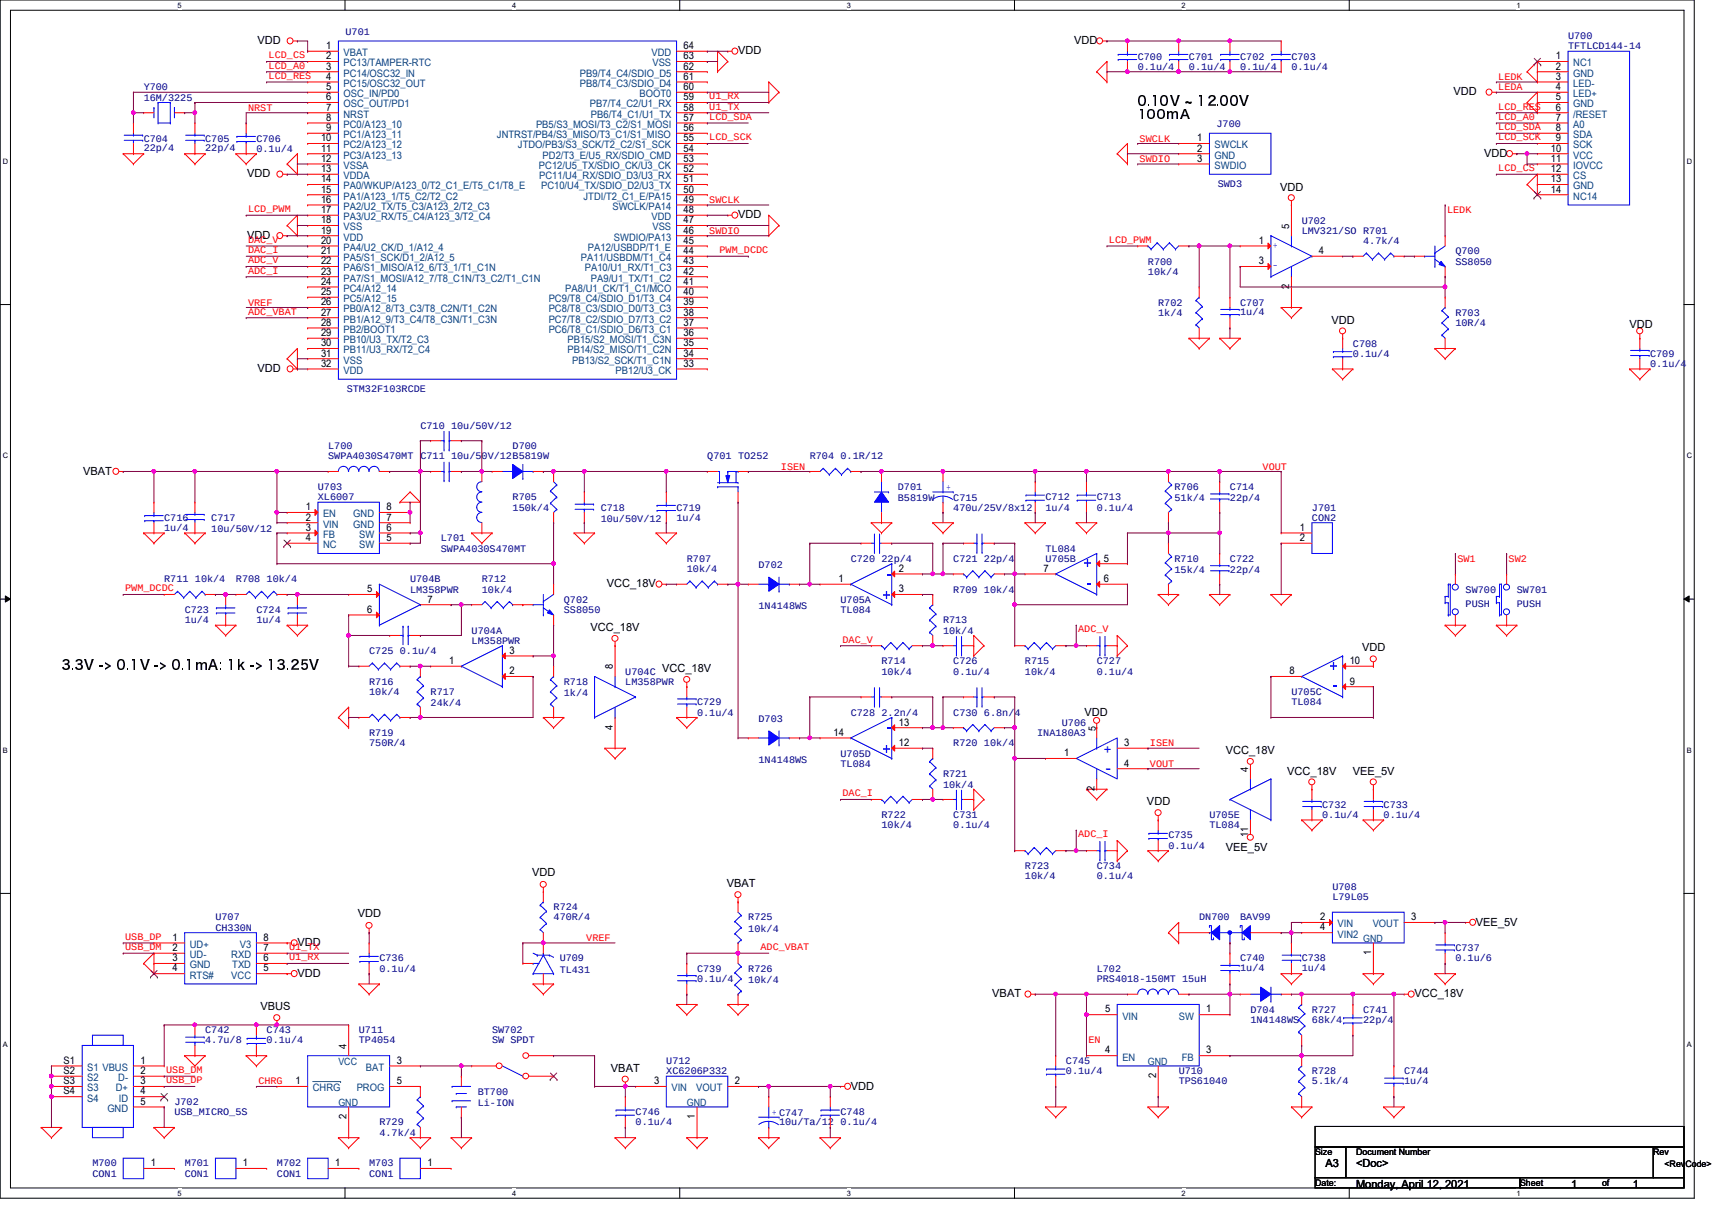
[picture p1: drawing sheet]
<svg xmlns="http://www.w3.org/2000/svg" width="297mm" height="210mm" viewBox="0 0 297 210" stroke-linecap="round" stroke-linejoin="round" font-family="sans-serif">
<defs><g id="words">
<text font-size="2.6" fill="#00f" x="191.9" y="134.1">-</text>
<g font-size="2.3">
<text x="197.4" y="18.4">0.10V ~ 12.00V</text>
<text x="197.4" y="20.7">100mA</text>
<text x="10.7" y="116.2">3.3V -&gt; 0.1V -&gt; 0.1mA: 1k -&gt; 13.25V</text>
</g>
<g font-size="2.3" fill="#00f">
<text x="154.7" y="99">-</text>
<text x="188" y="98.4">+</text>
<text x="188.7" y="101.9">-</text>
<text x="154.7" y="102.5">+</text>
<text x="230.6" y="116.2">+</text>
<text x="231.3" y="119.7">-</text>
<text x="154.7" y="125.6">-</text>
<text x="154.7" y="129.2">+</text>
<text x="191.5" y="130.8">+</text>
</g>
<g font-size="1.9">
<text x="44.7" y="7.7">VDD</text>
<text x="128.1" y="9.4">VDD</text>
<text x="186.4" y="7.7">VDD</text>
<text x="252.2" y="16.6">VDD</text>
<text x="257.5" y="27.2">VDD</text>
<text x="42.9" y="30.8">VDD</text>
<text x="222.1" y="33.1">VDD</text>
<text x="42.9" y="41.4">VDD</text>
<text x="128.1" y="37.9">VDD</text>
<text x="231" y="56.2">VDD</text>
<text x="282.7" y="56.9">VDD</text>
<text x="44.7" y="64.6">VDD</text>
<text x="14.4" y="82.3">VBAT</text>
<text x="105.3" y="101.9">VCC_18V</text>
<text x="102.4" y="109.5">VCC_18V</text>
<text x="236.3" y="112.9">VDD</text>
<text x="188.2" y="124.1">VDD</text>
<text x="212.7" y="130.9">VCC_18V</text>
<text x="223.3" y="134.4">VCC_18V</text>
<text x="234.7" y="134.4">VEE_5V</text>
<text x="199" y="139.6">VDD</text>
<text x="212.7" y="147.6">VEE_5V</text>
<text x="92.3" y="152">VDD</text>
<text x="126.1" y="153.8">VBAT</text>
<text x="62.1" y="159.1">VDD</text>
<text x="256.1" y="160.6">VEE_5V</text>
<text x="51.6" y="164.1">VDD</text>
<text x="51.6" y="169.5">VDD</text>
<text x="172.2" y="173">VBAT</text>
<text x="245.4" y="173">VCC_18V</text>
<text x="45.2" y="175.1">VBUS</text>
<text x="106" y="186">VBAT</text>
<text x="147.6" y="189">VDD</text>
<text x="230" y="202.5">A3</text>
<text x="235.3" y="202.5">&lt;Doc&gt;</text>
<text x="235.3" y="206.1">Monday, April 12, 2021</text>
<text x="272.6" y="206.1">1</text>
<text x="283.3" y="206.1">1</text>
</g>
<g font-size="1.8">
<text x="56.6" y="8.5">1</text>
<text x="56.6" y="10.3">2</text>
<text x="118.6" y="10.3">63</text>
<text x="118.6" y="8.5">64</text>
<text x="270" y="10.3">1</text>
<text x="56.6" y="12.1">3</text>
<text x="56.6" y="13.8">4</text>
<text x="56.6" y="15.6">5</text>
<text x="56.6" y="17.4">6</text>
<text x="118.6" y="17.4">59</text>
<text x="118.6" y="15.6">60</text>
<text x="118.6" y="13.8">61</text>
<text x="118.6" y="12.1">62</text>
<text x="270" y="12.1">2</text>
<text x="270" y="13.8">3</text>
<text x="270" y="15.6">4</text>
<text x="270" y="17.4">5</text>
<text x="56.6" y="19.2">7</text>
<text x="56.6" y="21">8</text>
<text x="56.6" y="22.7">9</text>
<text x="118.6" y="22.7">56</text>
<text x="118.6" y="21">57</text>
<text x="118.6" y="19.2">58</text>
<text x="270" y="19.2">6</text>
<text x="270" y="21">7</text>
<text x="270" y="22.7">8</text>
<text x="55.7" y="24.5">10</text>
<text x="55.7" y="26.3">11</text>
<text x="55.7" y="28.1">12</text>
<text x="55.7" y="29.8">13</text>
<text x="118.6" y="29.8">52</text>
<text x="118.6" y="28.1">53</text>
<text x="118.6" y="26.3">54</text>
<text x="118.6" y="24.5">55</text>
<text x="207.7" y="24.5">1</text>
<text x="207.7" y="26.3">2</text>
<text x="207.7" y="28.1">3</text>
<text x="269.1" y="26.3">10</text>
<text x="269.1" y="28.1">11</text>
<text x="269.1" y="29.8">12</text>
<text x="270" y="24.5">9</text>
<text x="55.7" y="31.6">14</text>
<text x="55.7" y="33.4">15</text>
<text x="55.7" y="35.2">16</text>
<text x="118.6" y="35.2">49</text>
<text x="118.6" y="33.4">50</text>
<text x="118.6" y="31.6">51</text>
<text x="269.1" y="31.6">13</text>
<text x="269.1" y="33.4">14</text>
<text x="55.7" y="37">17</text>
<text x="55.7" y="38.7">18</text>
<text x="55.7" y="40.5">19</text>
<text x="118.6" y="40.5">46</text>
<text x="118.6" y="38.7">47</text>
<text x="118.6" y="37">48</text>
<text x="223.7" y="39.7" transform="rotate(-90 223.7 39.7)">5</text>
<text x="55.7" y="42.3">20</text>
<text x="55.7" y="44.1">21</text>
<text x="55.7" y="45.8">22</text>
<text x="55.7" y="47.6">23</text>
<text x="118.6" y="47.6">42</text>
<text x="118.6" y="45.8">43</text>
<text x="118.6" y="44.1">44</text>
<text x="118.6" y="42.3">45</text>
<text x="218.4" y="42.3">1</text>
<text x="218.4" y="45.8">3</text>
<text x="228.9" y="44.1">4</text>
<text x="55.7" y="49.4">24</text>
<text x="55.7" y="51.2">25</text>
<text x="55.7" y="53">26</text>
<text x="118.6" y="53">39</text>
<text x="118.6" y="51.2">40</text>
<text x="118.6" y="49.4">41</text>
<text x="223.7" y="50.1" transform="rotate(-90 223.7 50.1)">2</text>
<text x="55.7" y="54.7">27</text>
<text x="55.7" y="56.5">28</text>
<text x="55.7" y="58.3">29</text>
<text x="118.6" y="58.3">36</text>
<text x="118.6" y="56.5">37</text>
<text x="118.6" y="54.7">38</text>
<text x="55.7" y="60.1">30</text>
<text x="55.7" y="61.8">31</text>
<text x="55.7" y="63.6">32</text>
<text x="118.6" y="63.6">33</text>
<text x="118.6" y="61.8">34</text>
<text x="118.6" y="60.1">35</text>
<text x="53" y="88.5">1</text>
<text x="67.1" y="88.5">8</text>
<text x="53" y="90.3">2</text>
<text x="53" y="92.1">3</text>
<text x="53" y="93.9">4</text>
<text x="67.1" y="93.9">5</text>
<text x="67.1" y="92.1">6</text>
<text x="67.1" y="90.3">7</text>
<text x="225.5" y="92.1">1</text>
<text x="225.5" y="93.9">2</text>
<text x="145.5" y="101">1</text>
<text x="156" y="99.2">2</text>
<text x="181.1" y="99.2">7</text>
<text x="191.5" y="97.4">5</text>
<text x="191.5" y="101">6</text>
<text x="63.7" y="106.3">6</text>
<text x="63.7" y="102.7">5</text>
<text x="74.2" y="104.5">7</text>
<text x="156" y="102.7">3</text>
<text x="88.4" y="113.4">3</text>
<text x="77.9" y="115.2">1</text>
<text x="88.4" y="117">2</text>
<text x="106.3" y="116.1" transform="rotate(-90 106.3 116.1)">8</text>
<text x="223.7" y="117">8</text>
<text x="234.2" y="115.2">10</text>
<text x="234.2" y="118.7">9</text>
<text x="156" y="125.9">13</text>
<text x="106.3" y="126.6" transform="rotate(-90 106.3 126.6)">4</text>
<text x="144.6" y="127.6">14</text>
<text x="156" y="129.4">12</text>
<text x="184.6" y="131.2">1</text>
<text x="195.1" y="129.4">3</text>
<text x="189.9" y="137.2" transform="rotate(-90 189.9 137.2)">2</text>
<text x="195.1" y="133">4</text>
<text x="216.6" y="133.9" transform="rotate(-90 216.6 133.9)">4</text>
<text x="216.6" y="145.2" transform="rotate(-90 216.6 145.2)">11</text>
<text x="229.1" y="159.6">2</text>
<text x="229.1" y="161.4">4</text>
<text x="244.9" y="159.6">3</text>
<text x="29.9" y="163.2">1</text>
<text x="29.9" y="165">2</text>
<text x="29.9" y="166.8">3</text>
<text x="45.7" y="166.8">6</text>
<text x="45.7" y="165">7</text>
<text x="45.7" y="163.2">8</text>
<text x="237.9" y="165.7" transform="rotate(-90 237.9 165.7)">1</text>
<text x="29.9" y="168.5">4</text>
<text x="45.7" y="168.5">5</text>
<text x="191.7" y="175.6">5</text>
<text x="209.3" y="175.6">1</text>
<text x="11" y="184.5">S1</text>
<text x="24.4" y="184.5">1</text>
<text x="60.1" y="181.9" transform="rotate(-90 60.1 181.9)">4</text>
<text x="68.8" y="184.5">3</text>
<text x="191.7" y="182.8">4</text>
<text x="209.3" y="182.8">3</text>
<text x="11" y="189.9">S4</text>
<text x="11" y="188.1">S3</text>
<text x="11" y="186.3">S2</text>
<text x="24.4" y="186.3">2</text>
<text x="24.4" y="188.1">3</text>
<text x="24.4" y="189.9">4</text>
<text x="24.4" y="191.6">5</text>
<text x="51.3" y="188.1">1</text>
<text x="68.8" y="188.1">5</text>
<text x="113.5" y="188.1">3</text>
<text x="127.5" y="188.1">2</text>
<text x="200.6" y="187" transform="rotate(-90 200.6 187)">2</text>
<text x="60.1" y="194.1" transform="rotate(-90 60.1 194.1)">2</text>
<text x="120.6" y="194.1" transform="rotate(-90 120.6 194.1)">1</text>
<text x="26.2" y="202.3">1</text>
<text x="42.2" y="202.3">1</text>
<text x="58.2" y="202.3">1</text>
<text x="74.2" y="202.3">1</text>
</g>
<g font-size="1.8" fill="#003f7f">
<text x="59.6" y="9.7">VBAT</text>
<text x="59.6" y="11.5">PC13/TAMPER-RTC</text>
<text x="113" y="9.7">VDD</text>
<text x="113.2" y="11.5">VSS</text>
<text x="273" y="11.5">NC1</text>
<text x="59.6" y="13.3">PC14/OSC32_IN</text>
<text x="59.6" y="15.1">PC15/OSC32_OUT</text>
<text x="59.6" y="16.8">OSC_IN/PD0</text>
<text x="100.6" y="15.1">PB8/T4_C3/SDIO_D4</text>
<text x="100.6" y="13.3">PB9/T4_C4/SDIO_D5</text>
<text x="111" y="16.8">BOOT0</text>
<text x="273" y="13.3">GND</text>
<text x="273" y="15.1">LED-</text>
<text x="273" y="16.8">LED+</text>
<text x="59.6" y="18.6">OSC_OUT/PD1</text>
<text x="59.6" y="20.4">NRST</text>
<text x="59.6" y="22.2">PC0/A123_10</text>
<text x="59.6" y="24">PC1/A123_11</text>
<text x="86.2" y="24">JNTRST/PB4/S3_MISO/T3_C1/S1_MISO</text>
<text x="93" y="22.2">PB5/S3_MOSI/T3_C2/S1_MOSI</text>
<text x="102.4" y="18.6">PB7/T4_C2/U1_RX</text>
<text x="102.5" y="20.4">PB6/T4_C1/U1_TX</text>
<text x="273" y="18.6">GND</text>
<text x="273" y="20.4">/RESET</text>
<text x="273" y="22.2">A0</text>
<text x="273" y="24">SDA</text>
<text x="59.6" y="25.7">PC2/A123_12</text>
<text x="59.6" y="27.5">PC3/A123_13</text>
<text x="59.6" y="29.3">VSSA</text>
<text x="89.9" y="25.7">JTDO/PB3/S3_SCK/T2_C2/S1_SCK</text>
<text x="93.5" y="29.3">PC12/U5_TX/SDIO_CK/U3_CK</text>
<text x="94.1" y="27.5">PD2/T3_E/U5_RX/SDIO_CMD</text>
<text x="210.7" y="25.7">SWCLK</text>
<text x="210.7" y="27.5">GND</text>
<text x="210.7" y="29.3">SWDIO</text>
<text x="273" y="25.7">SCK</text>
<text x="273" y="27.5">VCC</text>
<text x="273" y="29.3">IOVCC</text>
<text x="59.6" y="31.1">VDDA</text>
<text x="59.6" y="32.9">PA0/WKUP/A123_0/T2_C1_E/T5_C1/T8_E</text>
<text x="59.6" y="34.6">PA1/A123_1/T5_C2/T2_C2</text>
<text x="93.6" y="31.1">PC11/U4_RX/SDIO_D3/U3_RX</text>
<text x="93.9" y="32.9">PC10/U4_TX/SDIO_D2/U3_TX</text>
<text x="101.3" y="34.6">JTDI/T2_C1_E/PA15</text>
<text x="273" y="31.1">CS</text>
<text x="273" y="32.9">GND</text>
<text x="273" y="34.6">NC14</text>
<text x="59.6" y="36.4">PA2/U2_TX/T5_C3/A123_2/T2_C3</text>
<text x="59.6" y="38.2">PA3/U2_RX/T5_C4/A123_3/T2_C4</text>
<text x="59.6" y="40">VSS</text>
<text x="59.6" y="41.7">VDD</text>
<text x="106.3" y="36.4">SWCLK/PA14</text>
<text x="106.5" y="41.7">SWDIO/PA13</text>
<text x="113" y="38.2">VDD</text>
<text x="113.2" y="40">VSS</text>
<text x="59.6" y="43.5">PA4/U2_CK/D_1/A12_4</text>
<text x="59.6" y="45.3">PA5/S1_SCK/D1_2/A12_5</text>
<text x="59.6" y="47.1">PA6/S1_MISO/A12_6/T3_1/T1_C1N</text>
<text x="100.8" y="45.3">PA11/USBDM/T1_C4</text>
<text x="101.5" y="47.1">PA10/U1_RX/T1_C3</text>
<text x="102" y="43.5">PA12/USBDP/T1_E</text>
<text x="59.6" y="48.9">PA7/S1_MOSI/A12_7/T8_C1N/T3_C2/T1_C1N</text>
<text x="59.6" y="50.6">PC4/A12_14</text>
<text x="59.6" y="52.4">PC5/A12_15</text>
<text x="95.2" y="52.4">PC9/T8_C4/SDIO_D1/T3_C4</text>
<text x="98.1" y="50.6">PA8/U1_CK/T1_C1/MCO</text>
<text x="102.5" y="48.9">PA9/U1_TX/T1_C2</text>
<text x="59.6" y="54.2">PB0/A12_8/T3_C3/T8_C2N/T1_C2N</text>
<text x="59.6" y="56">PB1/A12_9/T3_C4/T8_C3N/T1_C3N</text>
<text x="59.6" y="57.7">PB2/BOOT1</text>
<text x="59.6" y="59.5">PB10/U3_TX/T2_C3</text>
<text x="95.2" y="57.7">PC6/T8_C1/SDIO_D6/T3_C1</text>
<text x="95.2" y="56">PC7/T8_C2/SDIO_D7/T3_C2</text>
<text x="95.2" y="54.2">PC8/T8_C3/SDIO_D0/T3_C3</text>
<text x="98.5" y="59.5">PB15/S2_MOSI/T1_C3N</text>
<text x="59.6" y="61.3">PB11/U3_RX/T2_C4</text>
<text x="59.6" y="63.1">VSS</text>
<text x="59.6" y="64.9">VDD</text>
<text x="98.5" y="61.3">PB14/S2_MISO/T1_C2N</text>
<text x="99.3" y="63.1">PB13/S2_SCK/T1_C1N</text>
<text x="106.8" y="64.9">PB12/U3_CK</text>
<text x="56" y="89.7">EN</text>
<text x="61.3" y="89.7">GND</text>
<text x="56" y="91.5">VIN</text>
<text x="56" y="93.3">FB</text>
<text x="56" y="95.1">NC</text>
<text x="61.3" y="91.5">GND</text>
<text x="62.3" y="95.1">SW</text>
<text x="62.3" y="93.3">SW</text>
<text x="232.1" y="160.9">VIN</text>
<text x="238.2" y="160.9">VOUT</text>
<text x="32.9" y="164.4">UD+</text>
<text x="32.9" y="166.2">UD-</text>
<text x="32.9" y="168">GND</text>
<text x="40.1" y="166.2">RXD</text>
<text x="40.3" y="168">TXD</text>
<text x="41.6" y="164.4">V3</text>
<text x="232.1" y="162.6">VIN2</text>
<text x="32.9" y="169.8">RTS#</text>
<text x="40.1" y="169.8">VCC</text>
<text x="194.7" y="176.9">VIN</text>
<text x="204.6" y="176.9">SW</text>
<text x="15.2" y="185.8">S1 VBUS</text>
<text x="63.5" y="185.8">BAT</text>
<text x="194.7" y="184">EN</text>
<text x="205.1" y="184">FB</text>
<text x="15.2" y="191.1">S4</text>
<text x="15.2" y="189.3">S3</text>
<text x="15.2" y="187.5">S2</text>
<text x="20.1" y="189.3">D+</text>
<text x="20.5" y="187.5">D-</text>
<text x="20.6" y="191.1">ID</text>
<text x="54.3" y="189.3">CHRG</text>
<text x="61.9" y="189.3">PROG</text>
<text x="116.5" y="189.3">VIN</text>
<text x="120.8" y="189.3">VOUT</text>
<text x="18.6" y="192.9">GND</text>
</g>
<g font-size="1.7" fill="#f00">
<text x="46.6" y="11.9">LCD_A0</text>
<text x="46.6" y="10.1">LCD_CS</text>
<text x="46.6" y="13.7">LCD_RES</text>
<text x="123.1" y="17.2">U1_RX</text>
<text x="260" y="15.7">LEDA</text>
<text x="260" y="13.9">LEDK</text>
<text x="43" y="19.2">NRST</text>
<text x="123.1" y="19">U1_TX</text>
<text x="123.1" y="20.8">LCD_SDA</text>
<text x="260" y="19">LCD_RES</text>
<text x="260" y="20.8">LCD_A0</text>
<text x="260" y="22.6">LCD_SDA</text>
<text x="123.1" y="24.3">LCD_SCK</text>
<text x="197.7" y="24.6">SWCLK</text>
<text x="197.7" y="28.1">SWDIO</text>
<text x="260" y="24.3">LCD_SCK</text>
<text x="260" y="29.7">LCD_CS</text>
<text x="123.1" y="35.2">SWCLK</text>
<text x="43" y="36.8">LCD_PWM</text>
<text x="123.1" y="40.6">SWDIO</text>
<text x="251.1" y="37">LEDK</text>
<text x="43" y="42.1">DAC_V</text>
<text x="43" y="43.9">DAC_I</text>
<text x="43" y="47.5">ADC_I</text>
<text x="43" y="45.7">ADC_V</text>
<text x="124.8" y="43.9">PWM_DCDC</text>
<text x="192.4" y="42.1">LCD_PWM</text>
<text x="43" y="53">VREF</text>
<text x="43" y="54.6">ADC_VBAT</text>
<text x="135.5" y="81.4">ISEN</text>
<text x="219.1" y="81.4">VOUT</text>
<text x="252.9" y="97.5">SW1</text>
<text x="261.7" y="97.5">SW2</text>
<text x="21.7" y="102.6">PWM_DCDC</text>
<text x="146.2" y="111.5">DAC_V</text>
<text x="187.1" y="109.7">ADC_V</text>
<text x="199.5" y="129.5">ISEN</text>
<text x="199.5" y="133">VOUT</text>
<text x="146.2" y="138.1">DAC_I</text>
<text x="187.1" y="145.2">ADC_I</text>
<text x="21.7" y="164.8">USB_DM</text>
<text x="21.7" y="163">USB_DP</text>
<text x="50.2" y="164.8">U1_TX</text>
<text x="50.2" y="166.6">U1_RX</text>
<text x="101.7" y="163.2">VREF</text>
<text x="131.9" y="164.8">ADC_VBAT</text>
<text x="188.8" y="181">EN</text>
<text x="28.8" y="186.1">USB_DM</text>
<text x="28.8" y="187.9">USB_DP</text>
<text x="44.8" y="188.1">CHRG</text>
</g>
<g font-size="1.7" fill="#00007f">
<text x="59.9" y="6.1">U701</text>
<text x="197.4" y="10.3">C700</text>
<text x="206.3" y="10.3">C701</text>
<text x="215.2" y="10.3">C702</text>
<text x="224.1" y="10.3">C703</text>
<text x="272.1" y="6.8">U700</text>
<text x="272.1" y="8.6">TFTLCD144-14</text>
<text x="24.9" y="15.7">Y700</text>
<text x="24.9" y="17.4">16M/3225</text>
<text x="197.4" y="12.1">0.1u/4</text>
<text x="206.3" y="12.1">0.1u/4</text>
<text x="215.2" y="12.1">0.1u/4</text>
<text x="224.1" y="12.1">0.1u/4</text>
<text x="211.1" y="22.1">J700</text>
<text x="24.9" y="24.6">C704</text>
<text x="24.9" y="26.2">22p/4</text>
<text x="35.6" y="24.6">C705</text>
<text x="35.6" y="26.2">22p/4</text>
<text x="44.5" y="24.6">C706</text>
<text x="44.5" y="26.3">0.1u/4</text>
<text x="211.3" y="32.4">SWD3</text>
<text x="225.8" y="38.8">U702</text>
<text x="225.8" y="40.6">LMV321/SO R701</text>
<text x="199.2" y="45.9">R700</text>
<text x="199.2" y="47.7">10k/4</text>
<text x="236.5" y="42.3">4.7k/4</text>
<text x="252.5" y="44.1">Q700</text>
<text x="252.5" y="45.9">SS8050</text>
<text x="201" y="53">R702</text>
<text x="215.2" y="53">C707</text>
<text x="201" y="54.8">1k/4</text>
<text x="215.2" y="54.6">1u/4</text>
<text x="252.5" y="54.8">R703</text>
<text x="252.5" y="56.6">10R/4</text>
<text x="234.7" y="60.1">C708</text>
<text x="234.7" y="61.9">0.1u/4</text>
<text x="286.3" y="61.9">C709</text>
<text x="286.3" y="63.7">0.1u/4</text>
<text x="60.2" y="67.9">STM32F103RCDE</text>
<text x="56.9" y="77.9">L700</text>
<text x="72.9" y="74.3">C710 10u/50V/12</text>
<text x="88.9" y="77.9">D700</text>
<text x="56.9" y="79.7">SWPA4030S470MT</text>
<text x="72.9" y="79.7">C711 10u/50V/12B5819W</text>
<text x="122.7" y="79.7">Q701 TO252</text>
<text x="140.5" y="79.7">R704 0.1R/12</text>
<text x="55.2" y="85">U703</text>
<text x="55.2" y="86.8">XL6007</text>
<text x="88.9" y="86.8">R705</text>
<text x="88.9" y="88.6">150k/4</text>
<text x="104.2" y="88.6">C718</text>
<text x="117.4" y="88.6">C719</text>
<text x="155.8" y="85">D701</text>
<text x="155.8" y="87">B5819W</text>
<text x="165.4" y="87">C715</text>
<text x="165.4" y="88.6">470u/25V/8x12</text>
<text x="181.4" y="86.8">C712</text>
<text x="181.4" y="88.6">1u/4</text>
<text x="190.3" y="86.8">C713</text>
<text x="190.3" y="88.6">0.1u/4</text>
<text x="203.8" y="85">R706</text>
<text x="203.8" y="87">51k/4</text>
<text x="213.4" y="85">C714</text>
<text x="213.4" y="87">22p/4</text>
<text x="227.6" y="88.6">J701</text>
<text x="28.5" y="90.3">C716</text>
<text x="28.5" y="92.1">1u/4</text>
<text x="36.7" y="90.3">C717</text>
<text x="36.7" y="92.3">10u/50V/12</text>
<text x="76.5" y="93.9">L701</text>
<text x="76.5" y="95.7">SWPA4030S470MT</text>
<text x="104.2" y="90.5">10u/50V/12</text>
<text x="117.4" y="90.3">1u/4</text>
<text x="181.4" y="95.7">TL084</text>
<text x="227.6" y="90.3">CON2</text>
<text x="28.5" y="101">R711 10k/4</text>
<text x="40.9" y="101">R708 10k/4</text>
<text x="71.2" y="101">U704B</text>
<text x="83.6" y="101">R712</text>
<text x="119.2" y="97.5">R707</text>
<text x="119.2" y="99.2">10k/4</text>
<text x="131.6" y="98.5">D702</text>
<text x="147.6" y="97.5">C720 22p/4</text>
<text x="165.4" y="97.5">C721 22p/4</text>
<text x="181.4" y="97.5">U705B</text>
<text x="203.8" y="97.5">R710</text>
<text x="203.8" y="99.4">15k/4</text>
<text x="213.4" y="97.5">C722</text>
<text x="213.4" y="99.4">22p/4</text>
<text x="32" y="106.3">C723</text>
<text x="44.5" y="106.3">C724</text>
<text x="71.2" y="102.8">LM358PWR</text>
<text x="83.6" y="102.8">10k/4</text>
<text x="97.8" y="104.6">Q702</text>
<text x="97.8" y="106.3">SS8050</text>
<text x="131.6" y="105.6">1N4148WS</text>
<text x="145.8" y="104.6">U705A</text>
<text x="145.8" y="106.3">TL084</text>
<text x="165.4" y="102.8">R709 10k/4</text>
<text x="254.3" y="102.8">SW700</text>
<text x="254.3" y="105.3">PUSH</text>
<text x="263.2" y="102.8">SW701</text>
<text x="263.2" y="105.3">PUSH</text>
<text x="32" y="108.1">1u/4</text>
<text x="44.5" y="108.1">1u/4</text>
<text x="64" y="113.5">C725 0.1u/4</text>
<text x="81.8" y="109.9">U704A</text>
<text x="81.8" y="111.7">LM358PWR</text>
<text x="163.6" y="108.1">R713</text>
<text x="163.6" y="110.1">10k/4</text>
<text x="64" y="118.8">R716</text>
<text x="97.8" y="118.8">R718</text>
<text x="108.5" y="117">U704C VCC_18V</text>
<text x="108.5" y="118.8">LM358PWR</text>
<text x="152.9" y="115.2">R714</text>
<text x="152.9" y="117">10k/4</text>
<text x="165.4" y="115.2">C726</text>
<text x="165.4" y="117">0.1u/4</text>
<text x="177.8" y="115.2">R715</text>
<text x="177.8" y="117">10k/4</text>
<text x="190.3" y="115.2">C727</text>
<text x="190.3" y="117">0.1u/4</text>
<text x="64" y="120.6">10k/4</text>
<text x="74.7" y="120.6">R717</text>
<text x="74.7" y="122.5">24k/4</text>
<text x="97.8" y="120.7">1k/4</text>
<text x="120.9" y="122.3">C729</text>
<text x="120.9" y="124.1">0.1u/4</text>
<text x="131.6" y="125.2">D703</text>
<text x="147.6" y="124.1">C728 2.2n/4</text>
<text x="165.4" y="124.1">C730 6.8n/4</text>
<text x="184.2" y="125.9">U706</text>
<text x="224.1" y="120.6">U705C</text>
<text x="224.1" y="122.3">TL084</text>
<text x="64" y="127.7">R719</text>
<text x="64" y="129.5">750R/4</text>
<text x="145.8" y="131.2">U705D</text>
<text x="165.4" y="129.5">R720 10k/4</text>
<text x="180" y="127.7">INA180A3</text>
<text x="131.6" y="132.3">1N4148WS</text>
<text x="145.8" y="133">TL084</text>
<text x="163.6" y="134.8">R721</text>
<text x="163.6" y="136.7">10k/4</text>
<text x="152.9" y="141.9">R722</text>
<text x="152.9" y="143.7">10k/4</text>
<text x="165.4" y="141.9">C731</text>
<text x="165.4" y="143.7">0.1u/4</text>
<text x="209.8" y="141.9">U705E</text>
<text x="209.8" y="143.7">TL084</text>
<text x="229.4" y="140.1">C732</text>
<text x="229.4" y="141.9">0.1u/4</text>
<text x="240.1" y="140.1">C733</text>
<text x="240.1" y="141.9">0.1u/4</text>
<text x="202.7" y="145.5">C735</text>
<text x="202.7" y="147.2">0.1u/4</text>
<text x="177.8" y="150.8">R723</text>
<text x="177.8" y="152.6">10k/4</text>
<text x="190.3" y="150.8">C734</text>
<text x="190.3" y="152.6">0.1u/4</text>
<text x="231.2" y="154.3">U708</text>
<text x="37.4" y="159.7">U707</text>
<text x="37.4" y="161.5">CH330N</text>
<text x="96.1" y="157.9">R724</text>
<text x="96.1" y="159.7">470R/4</text>
<text x="129.8" y="159.7">R725</text>
<text x="129.8" y="161.6">10k/4</text>
<text x="208.1" y="159.7">DN700</text>
<text x="215.2" y="159.7">BAV99</text>
<text x="231.2" y="156.1">L79L05</text>
<text x="65.8" y="166.8">C736</text>
<text x="97.1" y="166.8">U709</text>
<text x="215.2" y="166.8">C740</text>
<text x="225.8" y="166.8">C738</text>
<text x="252.5" y="165">C737</text>
<text x="252.5" y="166.8">0.1u/6</text>
<text x="65.8" y="168.6">0.1u/4</text>
<text x="97.1" y="168.7">TL431</text>
<text x="120.9" y="168.6">C739</text>
<text x="120.9" y="170.3">0.1u/4</text>
<text x="129.8" y="168.6">R726</text>
<text x="129.8" y="170.5">10k/4</text>
<text x="190.3" y="168.6">L702</text>
<text x="190.3" y="170.3">PRS4018-150MT 15uH</text>
<text x="215.2" y="168.4">1u/4</text>
<text x="225.8" y="168.4">1u/4</text>
<text x="35.6" y="179.2">C742</text>
<text x="46.3" y="179.2">C743</text>
<text x="62.3" y="179.2">U711</text>
<text x="85.4" y="179.2">SW702</text>
<text x="217" y="175.7">D704</text>
<text x="217" y="177.5">1N4148WS</text>
<text x="227.6" y="175.7">R727</text>
<text x="227.6" y="177.5">68k/4</text>
<text x="236.5" y="175.7">C741</text>
<text x="236.5" y="177.5">22p/4</text>
<text x="35.6" y="180.8">4.7u/8</text>
<text x="46.3" y="181">0.1u/4</text>
<text x="62.3" y="181">TP4054</text>
<text x="85.4" y="181">SW SPDT</text>
<text x="115.6" y="184.6">U712</text>
<text x="185" y="184.6">C745</text>
<text x="30.3" y="191.7">J702</text>
<text x="82.9" y="189.9">BT700</text>
<text x="82.9" y="191.9">Li-ION</text>
<text x="115.6" y="186.4">XC6206P332</text>
<text x="185" y="186.4">0.1u/4</text>
<text x="204.5" y="186.4">U710</text>
<text x="204.5" y="188.1">TPS61040</text>
<text x="227.6" y="186.4">R728</text>
<text x="227.6" y="188.1">5.1k/4</text>
<text x="243.6" y="186.4">C744</text>
<text x="243.6" y="188">1u/4</text>
<text x="30.3" y="193.5">USB_MICRO_5S</text>
<text x="65.8" y="195.2">R729</text>
<text x="65.8" y="197">4.7k/4</text>
<text x="110.3" y="193.5">C746</text>
<text x="110.3" y="195.2">0.1u/4</text>
<text x="135.2" y="195.2">10u/Ta/12</text>
<text x="145.8" y="193.5">C748</text>
<text x="145.8" y="195.2">0.1u/4</text>
<text x="16" y="202.4">M700</text>
<text x="32" y="202.4">M701</text>
<text x="48" y="202.4">M702</text>
<text x="64" y="202.4">M703</text>
<text x="16" y="204.1">CON1</text>
<text x="32" y="204.1">CON1</text>
<text x="48" y="204.1">CON1</text>
<text x="64" y="204.1">CON1</text>
</g>
<text font-size="1.7" x="190.2" y="126.8" transform="rotate(-90 190.2 126.8)">5</text>
<g font-size="1.7" fill="#003f7f">
<text x="236.5" y="163.4">GND</text>
<text x="58.7" y="184.8">VCC</text>
<text x="199.2" y="184.8">GND</text>
<text x="58.7" y="191.9">GND</text>
<text x="119.2" y="191.9">GND</text>
</g>
<g font-size="1.6" fill="#00f">
<text x="220.8" y="46.6">-</text>
<text x="220.8" y="43">+</text>
<text x="164.2" y="85">+</text>
<text x="133.9" y="193.4">+ C747</text>
</g>
<g font-size="1.6">
<text x="228.2" y="200.4">Size</text>
<text x="235.3" y="200.4">Document Number</text>
<text x="286.8" y="200.4">Rev</text>
<text x="288.8" y="202.5">&lt;RevCode&gt;</text>
<text x="228.2" y="205.7">Date:</text>
<text x="263.7" y="205.7">Sheet</text>
<text x="278" y="205.7">of</text>
</g>
<g font-size="1.3">
<text x="30.8" y="1.3">5</text>
<text x="88.9" y="1.3">4</text>
<text x="146.9" y="1.3">3</text>
<text x="205" y="1.3">2</text>
<text x="263.1" y="1.3">1</text>
<text x=".5" y="28.4">D</text>
<text x="292.6" y="28.4">D</text>
<text x=".5" y="79.5">C</text>
<text x="292.6" y="79.5">C</text>
<text x=".5" y="130.6">B</text>
<text x="292.6" y="130.6">B</text>
<text x=".5" y="181.7">A</text>
<text x="292.6" y="181.7">A</text>
<text x="30.8" y="207.4">5</text>
<text x="88.9" y="207.4">4</text>
<text x="146.9" y="207.4">3</text>
<text x="205" y="207.4">2</text>
<text x="263.1" y="207.4">1</text>
</g>
</g></defs>
<path d="M0 0h294v207.9h-294zM1.8 1.8h290.4v204.3h-290.4z" fill="none" stroke="#000" stroke-width=".17"/>
<g fill="#fff">
<path d="M30.8 .2h.7v1.4h-.7z"/>
<path d="M30.8 206.2h.7v1.4h-.7z"/>
</g>
<path d="M59.9 0v1.8M59.9 206.1v1.8" fill="none" stroke="#000" stroke-width=".17"/>
<g fill="#fff">
<path d="M88.9 .2h.6v1.4h-.6z"/>
<path d="M88.9 206.2h.6v1.4h-.6z"/>
</g>
<path d="M117.9 0v1.8M117.9 206.1v1.8" fill="none" stroke="#000" stroke-width=".17"/>
<g fill="#fff">
<path d="M146.9 .2h.7v1.4h-.7z"/>
<path d="M146.9 206.2h.7v1.4h-.7z"/>
</g>
<path d="M176 0v1.8M176 206.1v1.8" fill="none" stroke="#000" stroke-width=".17"/>
<g fill="#fff">
<path d="M205 .2h.7v1.4h-.7z"/>
<path d="M205 206.2h.7v1.4h-.7z"/>
</g>
<path d="M234.1 0v1.8M234.1 206.1v1.8" fill="none" stroke="#000" stroke-width=".17"/>
<g fill="#fff">
<path d="M263.1 .2h.7v1.4h-.7z"/>
<path d="M263.1 206.2h.7v1.4h-.7z"/>
<path d="M.5 27.3h.9v1.4h-.9z"/>
<path d="M292.6 27.3h.9v1.4h-.9z"/>
<path d="M.5 78.4h.9v1.4h-.9z"/>
<path d="M292.6 78.4h.9v1.4h-.9z"/>
</g>
<path d="M0 52.8h1.8M292.2 52.8h1.8" fill="none" stroke="#000" stroke-width=".17"/>
<g fill="#fff">
<path d="M.5 129.5h.8v1.4h-.8z"/>
<path d="M292.6 129.5h.9v1.4h-.9z"/>
</g>
<path d="M0 103.9h1.8M.9 103.4l.9 .5-.9 .5zM292.2 103.9l.9-.5v1zM292.2 103.9h1.8" fill="none" stroke="#000" stroke-width=".17"/>
<path d="M.9 103.4l.9 .5-.9 .5zM292.2 103.9l.9-.5v1z" fill="#000"/>
<g fill="#fff">
<path d="M.5 180.5h.8v1.4h-.8z"/>
<path d="M292.6 180.5h.9v1.4h-.9z"/>
</g>
<path d="M0 155h1.8M292.2 155h1.8M228.2 195.4h64v3.6h-64zM228.2 199h5.3v5.3h-5.3zM233.5 199h53.3v5.3h-53.3zM286.8 199h5.4v5.3h-5.4zM228.2 204.3h35.5v1.8h-35.5zM263.7 204.3h28.5v1.8h-28.5z" fill="none" stroke="#000" stroke-width=".17"/>
<g fill="none" stroke="#f00" stroke-width=".17">
<path d="M50.9 7.1h.7M51.6 7.1h.1M124.5 8.9h.1M124.5 12.4h.1M124.5 8.9v3.5M124.5 8.9l1.8 1.8M126.3 8.9h.1M126.3 10.7h.1M126.3 8.9h.7M126.3 10.7l-1.8 1.7M133.4 14.2h.1M133.4 17.8h.1"/>
<path d="M133.4 14.2v3.6M133.4 14.2l1.8 1.8M135.2 16h.1M135.2 16l-1.8 1.8M190.3 12.4h.1M190.3 12.4l1.8 1.8M191.3 7.1h.8M192.1 7.1h.1M192.1 14.2h.1M192.1 10.7h.1M192.1 10.7v3.5M192.1 10.7l-1.8 1.7"/>
<path d="M258.9 16h.7M259.6 16h.1M265 12.4h.1M265 17.8h.1M265 12.4l1.7 1.8M265 17.8l1.7 1.8M266.7 14.2h.1M266.7 10.7h.1M266.7 19.6h.1M266.7 16h.1M266.7 10.7v3.5M266.7 16v3.6"/>
<path d="M266.7 10.7l-1.7 1.7M266.7 16l-1.7 1.8M21.4 26.7h.1M21.4 26.7h3.5M21.4 26.7l1.8 1.7M23.2 28.4h.1M24.9 26.7h.1M24.9 26.7l-1.7 1.7M32 26.7h.1M32 26.7h3.6M32 26.7l1.8 1.7M33.8 28.4h.1"/>
<path d="M35.6 26.7h.1M35.6 26.7l-1.8 1.7M40.9 26.7h.1M40.9 26.7h3.6M40.9 26.7l1.8 1.7M42.7 28.4h.1M44.5 26.7h.1M44.5 26.7l-1.8 1.7M49.1 30.2h.7M49.8 30.2h.1M49.8 28.4h.1M49.8 39.1h.1"/>
<path d="M49.8 28.4l1.8 1.8M49.8 39.1l1.8 1.8M51.6 30.2h.1M51.6 26.7h.1M51.6 37.3h.1M51.6 26.7v3.5M51.6 37.3v3.6M51.6 26.7l-1.8 1.7M51.6 37.3l-1.8 1.8M126.3 37.3h.1M126.3 37.3h.7M133.4 37.3h.1"/>
<path d="M133.4 37.3v3.6M133.4 37.3l1.8 1.8M135.2 39.1h.1M135.2 39.1l-1.8 1.8M193.8 26.7h.1M193.8 26.7l1.8 1.7M195.6 24.9h.1M195.6 28.4h.1M195.6 24.9v3.5M195.6 24.9l-1.8 1.8M224.1 35.6h.1M224.1 34.8v.8"/>
<path d="M262.5 26.7h.7M263.2 26.7h.1M265 32h.1M265 32l1.7 1.8M266.7 33.8h.1M266.7 30.2h.1M266.7 30.2v3.6M266.7 30.2l-1.7 1.8M49.1 40.9h.7M49.8 40.9h.1M51.6 40.9h.1M133.4 40.9h.1"/>
<path d="M206.3 58.7h.1M206.3 58.7h3.5M206.3 58.7l1.8 1.8M209.8 58.7h.1M209.8 58.7l-1.7 1.8M211.6 58.7h.1M211.6 58.7h3.6M211.6 58.7l1.8 1.8M215.2 58.7h.1M215.2 58.7l-1.8 1.8M222.3 53.3h.1M222.3 53.3h3.5"/>
<path d="M222.3 53.3l1.8 1.8M224.1 55.1h.1M225.8 53.3h.1M225.8 53.3l-1.7 1.8M233 58.7h.1M233 58v.7M284.5 58.7h.1M284.5 58v.7M49.8 62.2h.1M49.8 62.2l1.8 1.8M50.9 64h.7M51.6 64h.1"/>
<path d="M51.6 60.5h.1M51.6 60.5v3.5M51.6 60.5l-1.8 1.7M208.1 60.5h.1M213.4 60.5h.1M231.2 64h.1M231.2 64h3.5M231.2 64l1.8 1.8M233 65.8h.1M234.7 64h.1M234.7 64l-1.7 1.8M249 60.5h.1"/>
<path d="M249 60.5h3.5M249 60.5l1.7 1.7M250.7 62.2h.1M252.5 60.5h.1M252.5 60.5l-1.8 1.7M282.7 64h.1M282.7 64h3.6M282.7 64l1.8 1.8M284.5 65.8h.1M286.3 64h.1M286.3 64l-1.8 1.8M20.7 81.8h.7"/>
<path d="M21.4 81.8h.1M24.9 92.5h.1M24.9 92.5h3.6M24.9 92.5l1.8 1.7M26.7 94.2h.1M28.5 92.5h.1M28.5 92.5l-1.8 1.7M32 92.5h.1M32 92.5h3.6M32 92.5l1.8 1.7M33.8 94.2h.1M35.6 92.5h.1"/>
<path d="M35.6 92.5l-1.8 1.7M69.4 87.1h.1M69.4 87.1h3.5M71.2 85.3h.1M71.2 85.3l-1.8 1.8M71.2 85.3l1.7 1.8M72.9 87.1h.1M81.8 92.5h.1M81.8 92.5h3.6M81.8 92.5l1.8 1.7M83.6 94.2h.1M85.4 92.5h.1"/>
<path d="M85.4 92.5l-1.8 1.7M99.6 92.5h.1M99.6 92.5h3.6M99.6 92.5l1.8 1.7M101.4 94.2h.1M103.2 92.5h.1M103.2 92.5l-1.8 1.7M113.8 92.5h.1M113.8 92.5h3.6M113.8 92.5l1.8 1.7M115.6 94.2h.1M117.4 92.5h.1"/>
<path d="M117.4 92.5l-1.8 1.7M151.2 90.7h.1M151.2 90.7h3.5M151.2 90.7l1.7 1.8M152.9 92.5h.1M154.7 90.7h.1M154.7 90.7l-1.8 1.8M161.8 90.7h.1M161.8 90.7h3.6M161.8 90.7l1.8 1.8M163.6 92.5h.1M165.4 90.7h.1"/>
<path d="M165.4 90.7l-1.8 1.8M177.8 90.7h.1M177.8 90.7h3.6M177.8 90.7l1.8 1.8M179.6 92.5h.1M181.4 90.7h.1M181.4 90.7l-1.8 1.8M186.7 90.7h.1M186.7 90.7h3.6M186.7 90.7l1.8 1.8M188.5 92.5h.1M190.3 90.7h.1"/>
<path d="M190.3 90.7l-1.8 1.8M37.4 108.5h.1M37.4 108.5h3.5M37.4 108.5l1.8 1.7M39.2 110.2h.1M40.9 108.5h.1M40.9 108.5l-1.7 1.7M49.8 108.5h.1M49.8 108.5h3.6M49.8 108.5l1.8 1.7M51.6 110.2h.1M53.4 108.5h.1"/>
<path d="M53.4 108.5l-1.8 1.7M106.7 112h.1M106.7 111.3v.7M114.9 101.3h.7M115.6 101.3h.1M119.2 119.1h.1M119.2 118.4v.7M142.3 101.3h.1M142.3 101.3h5.3M168.9 110.2h.1M168.9 113.8h.1M168.9 110.2v3.6"/>
<path d="M168.9 110.2l1.8 1.8M170.7 112h.1M170.7 112l-1.8 1.8M193.8 110.2h.1M193.8 113.8h.1M193.8 110.2v3.6M193.8 110.2l1.8 1.8M195.6 112h.1M195.6 112l-1.8 1.8M201 103.1h.1M201 103.1h3.5M201 103.1l1.7 1.8"/>
<path d="M202.7 104.9h.1M204.5 103.1h.1M204.5 103.1l-1.8 1.8M209.8 103.1h.1M209.8 103.1h3.6M209.8 103.1l1.8 1.8M211.6 104.9h.1M213.4 103.1h.1M213.4 103.1l-1.8 1.8M220.5 103.1h.1M220.5 103.1h3.6M220.5 103.1l1.8 1.8"/>
<path d="M222.3 104.9h.1M224.1 103.1h.1M224.1 103.1l-1.8 1.8M238.3 115.6h.1M238.3 114.9v.7M250.7 108.5h.1M250.7 108.5h3.6M250.7 108.5l1.8 1.7M252.5 110.2h.1M254.3 108.5h.1M254.3 108.5l-1.8 1.7M259.6 108.5h.1"/>
<path d="M259.6 108.5h3.6M259.6 108.5l1.8 1.7M261.4 110.2h.1M263.2 108.5h.1M263.2 108.5l-1.8 1.7M58.7 124.5h.1M58.7 124.5l1.8 1.7M60.5 126.2h.1M60.5 122.7h.1M60.5 122.7v3.5M60.5 122.7l-1.8 1.8M94.3 124.5h.1"/>
<path d="M94.3 124.5h3.5M94.3 124.5l1.8 1.7M96.1 126.2h.1M97.8 124.5h.1M97.8 124.5l-1.7 1.7M104.9 129.8h.1M104.9 129.8h3.6M104.9 129.8l1.8 1.8M106.7 131.6h.1M108.5 129.8h.1M108.5 129.8l-1.8 1.8M117.4 124.5h.1"/>
<path d="M117.4 124.5h3.5M117.4 124.5l1.8 1.7M119.2 126.2h.1M120.9 124.5h.1M120.9 124.5l-1.7 1.7M168.9 136.9h.1M168.9 136.9v3.6M168.9 136.9l1.8 1.8M170.7 138.7h.1M170.7 138.7l-1.8 1.8M188.5 136.9h.1M188.5 136.9h3.6"/>
<path d="M188.5 136.9l1.8 1.8M190.3 126.2h.1M190.3 138.7h.1M190.3 125.5v.7M192.1 136.9h.1M192.1 136.9l-1.8 1.8M217 133.3h.1M217 132.6v.7M227.6 136.9h.1M227.6 136.2v.7M238.3 136.9h.1M238.3 136.2v.7"/>
<path d="M94.3 154.7h.1M94.3 154v.7M128.1 156.5h.1M128.1 155.7v.8M168.9 140.5h.1M193.8 145.8h.1M193.8 149.4h.1M193.8 145.8v3.6M193.8 145.8l1.8 1.8M195.6 147.6h.1M195.6 147.6l-1.8 1.8M199.2 147.6h.1"/>
<path d="M199.2 147.6h3.5M199.2 147.6l1.8 1.8M201 149.4h.1M201 142.2h.1M201 141.5v.7M202.7 147.6h.1M202.7 147.6l-1.7 1.8M217 144h.1M217 144v.7M225.8 142.2h.1M225.8 142.2h3.6M225.8 142.2l1.8 1.8"/>
<path d="M227.6 144h.1M229.4 142.2h.1M229.4 142.2l-1.8 1.8M236.5 142.2h.1M236.5 142.2h3.6M236.5 142.2l1.8 1.8M238.3 144h.1M240.1 142.2h.1M240.1 142.2l-1.8 1.8M24.9 167.1h.1M24.9 167.1l1.8 1.8M26.7 168.9h.1"/>
<path d="M26.7 165.4h.1M26.7 165.4v3.5M26.7 165.4l-1.8 1.7M48 177.8h.1M48 177.1v.7M49.8 168.9h.1M49.8 163.6h.1M49.8 168.9h.7M49.8 163.6h.7M62.3 170.7h.1M62.3 170.7h3.5M62.3 170.7l1.7 1.8"/>
<path d="M64 172.5h.1M64 161.8h.1M64 161.1v.7M65.8 170.7h.1M65.8 170.7l-1.8 1.8M92.5 170.7h.1M92.5 170.7h3.6M92.5 170.7l1.8 1.8M94.3 172.5h.1M96.1 170.7h.1M96.1 170.7l-1.8 1.8M117.4 174.2h.1"/>
<path d="M117.4 174.2h3.5M117.4 174.2l1.8 1.8M119.2 176h.1M120.9 174.2h.1M120.9 174.2l-1.7 1.8M126.3 174.2h.1M126.3 174.2h3.5M126.3 174.2l1.8 1.8M128.1 176h.1M129.8 174.2h.1M129.8 174.2l-1.7 1.8M178.9 172.5h.7"/>
<path d="M179.6 172.5h.1M202.7 161.8h.1M202.7 161.8l1.8 1.8M204.5 163.6h.1M204.5 160h.1M204.5 160v3.6M204.5 160l-1.8 1.8M222.3 168.9h.1M222.3 168.9h3.5M222.3 168.9l1.8 1.8M224.1 170.7h.1M225.8 168.9h.1"/>
<path d="M225.8 168.9l-1.7 1.8M236.5 168.9h.1M236.5 168.9h3.6M236.5 168.9l1.8 1.8M238.3 170.7h.1M240.1 168.9h.1M240.1 168.9l-1.8 1.8M243.6 172.5h.1M243.6 172.5h.7M249 168.9h.1M249 168.9h3.5M249 168.9l1.7 1.8"/>
<path d="M250.7 170.7h.1M252.5 168.9h.1M252.5 168.9l-1.8 1.8M254.3 160h.1M254.3 160h.7M7.2 195.6h.1M7.2 195.6h3.5M7.2 195.6l1.7 1.8M8.9 197.4h.1M10.7 195.6h.1M10.7 195.6l-1.8 1.8M26.7 195.6h.1"/>
<path d="M26.7 195.6h3.6M26.7 195.6l1.8 1.8M28.5 197.4h.1M30.3 195.6h.1M30.3 195.6l-1.8 1.8M32 183.1h.1M32 183.1h3.6M32 183.1l1.8 1.8M33.8 184.9h.1M35.6 183.1h.1M35.6 183.1l-1.8 1.8M42.7 183.1h.1"/>
<path d="M42.7 183.1h3.6M42.7 183.1l1.8 1.8M44.5 184.9h.1M46.3 183.1h.1M46.3 183.1l-1.8 1.8M58.7 197.4h.1M58.7 197.4h3.6M58.7 197.4l1.8 1.7M60.5 199.1h.1M62.3 197.4h.1M62.3 197.4l-1.8 1.7M71.2 197.4h.1"/>
<path d="M71.2 197.4h3.5M71.2 197.4l1.7 1.7M72.9 199.1h.1M74.7 197.4h.1M74.7 197.4l-1.8 1.7M78.3 197.4h.1M78.3 197.4h3.5M78.3 197.4l1.7 1.7M80 199.1h.1M81.8 197.4h.1M81.8 197.4l-1.8 1.7M106.7 197.4h.1"/>
<path d="M106.7 197.4h3.6M106.7 197.4l1.8 1.7M108.5 199.1h.1M108.5 188.5h.1M108.5 187.7v.8M110.3 197.4h.1M110.3 197.4l-1.8 1.7M119.2 197.4h.1M119.2 197.4h3.5M119.2 197.4l1.7 1.7M120.9 199.1h.1M122.7 197.4h.1"/>
<path d="M122.7 197.4l-1.8 1.7M131.6 197.4h.1M131.6 197.4h3.6M131.6 197.4l1.8 1.7M133.4 199.1h.1M135.2 197.4h.1M135.2 197.4l-1.8 1.7M142.3 197.4h.1M142.3 197.4h3.5M142.3 197.4l1.8 1.7M144.1 199.1h.1M145.8 188.5h.1"/>
<path d="M145.8 197.4h.1M145.8 188.5h.8M145.8 197.4l-1.7 1.7M181.4 192h.1M181.4 192h3.6M181.4 192l1.8 1.8M183.2 193.8h.1M185 192h.1M185 192l-1.8 1.8M199.2 192h.1M199.2 192h3.5M199.2 192l1.8 1.8"/>
<path d="M201 193.8h.1M202.7 192h.1M202.7 192l-1.7 1.8M224.1 192h.1M224.1 192h3.5M224.1 192l1.7 1.8M225.8 193.8h.1M227.6 192h.1M227.6 192l-1.8 1.8M240.1 192h.1M240.1 192h3.5M240.1 192l1.7 1.8"/>
<path d="M241.8 193.8h.1M243.6 192h.1M243.6 192l-1.8 1.8"/>
<circle cx="50.3" cy="7.1" r=".52"/>
<circle cx="127.5" cy="8.9" r=".52"/>
<circle cx="190.8" cy="7.1" r=".52"/>
<circle cx="258.3" cy="16" r=".52"/>
<circle cx="48.5" cy="30.2" r=".52"/>
<circle cx="127.5" cy="37.3" r=".52"/>
<circle cx="224.1" cy="34.3" r=".52"/>
<circle cx="261.9" cy="26.6" r=".52"/>
<circle cx="48.5" cy="40.9" r=".52"/>
<circle cx="232.9" cy="57.4" r=".52"/>
<circle cx="284.5" cy="57.4" r=".52"/>
<circle cx="50.3" cy="64" r=".52"/>
<circle cx="20.1" cy="81.8" r=".52"/>
<circle cx="106.7" cy="110.7" r=".52"/>
<circle cx="114.3" cy="101.3" r=".52"/>
<circle cx="119.1" cy="117.9" r=".52"/>
<circle cx="238.3" cy="114.3" r=".52"/>
<circle cx="190.3" cy="125" r=".52"/>
<circle cx="216.9" cy="132.1" r=".52"/>
<circle cx="227.6" cy="135.6" r=".52"/>
<circle cx="238.3" cy="135.6" r=".52"/>
<circle cx="94.3" cy="153.4" r=".52"/>
<circle cx="128" cy="155.2" r=".52"/>
<circle cx="200.9" cy="141" r=".52"/>
<circle cx="216.9" cy="145.2" r=".52"/>
<circle cx="255.5" cy="160" r=".52"/>
<circle cx="48" cy="176.5" r=".52"/>
<circle cx="51" cy="168.9" r=".52"/>
<circle cx="51" cy="163.5" r=".52"/>
<circle cx="64" cy="160.5" r=".52"/>
<circle cx="178.3" cy="172.4" r=".52"/>
<circle cx="244.8" cy="172.4" r=".52"/>
<circle cx="108.5" cy="187.2" r=".52"/>
<circle cx="147" cy="188.4" r=".52"/>
</g>
<path d="M154.7 97.8h.1M154.7 97.8v7.1M154.7 97.8l-7.1 3.5M147.6 101.3h.1M147.6 101.3l7.1 3.6M154.7 104.9h.1" fill="none" stroke="#00f" stroke-width=".17"/>
<path d="M154.7 99.6l.5-.5v1z" fill="#f00"/>
<path d="M154.7 99.6l.5-.5v1zM154.7 99.6h5.4M160.1 99.6h.1" fill="none" stroke="#f00" stroke-width=".17"/>
<path d="M154.7 103.1l.5-.5v1z" fill="#f00"/>
<path d="M154.7 103.1l.5-.5v1zM154.7 103.1h5.4M160.1 103.1h.1" fill="none" stroke="#f00" stroke-width=".17"/>
<path d="M92.5 104.9h.1M92.5 104.9h1.8M94.3 104.4h.1M94.3 106.7h.1M94.3 105.5l1.8 1.2M94.3 103.1v3.6M96.1 106.7h.1M96.1 103.1l-1.8 1.3" fill="none" stroke="#00f" stroke-width=".17"/>
<path d="M95.3 105.8l.8 .9-1.1-.4z" fill="#00f"/>
<path d="M95.3 105.8l.8 .9-1.1-.4zM87.2 184.9l3.5 1.8M90.7 186.7h.1" fill="none" stroke="#00f" stroke-width=".17"/>
<path d="M90.7 104.9h.1M90.7 104.9h1.8M96.1 101.3h.1M96.1 108.5h.1M96.1 101.3v1.8M96.1 106.7v1.8" fill="none" stroke="#f00" stroke-width=".17"/>
<circle cx="86.6" cy="184.9" r=".5" fill="#fff"/>
<g fill="none" stroke="#f00" stroke-width=".17">
<path d="M81.8 184.9h.1M81.8 184.9h4.3"/>
<circle cx="86.6" cy="184.9" r=".5"/>
</g>
<circle cx="91.2" cy="186.7" r=".5" fill="#fff"/>
<g fill="none" stroke="#f00" stroke-width=".17">
<path d="M91.8 186.7h4.3M96.1 186.7h.1"/>
<circle cx="91.2" cy="186.7" r=".5"/>
</g>
<path d="M95.5 187.3h.1M95.5 186.1l1.1 1.2M96.6 186.1l-1.1 1.2M96.6 187.3h.1" fill="none" stroke="#7f3f00" stroke-width=".17"/>
<circle cx="91.2" cy="183.1" r=".5" fill="#fff"/>
<g fill="none" stroke="#f00" stroke-width=".17">
<path d="M74.7 115.6h.1M74.7 115.6h5.3M91.8 183.1h4.3M96.1 183.1h.1M108.5 195.6h.1M108.5 190.2h.1M108.5 190.2v1.8M108.5 193.8v1.8"/>
<circle cx="91.2" cy="183.1" r=".5"/>
</g>
<g fill="none" stroke="#00f" stroke-width=".17">
<path d="M80 115.6h.1M80 115.6l7.2 3.5M87.2 112h.1M87.2 119.1h.1M87.2 112l-7.2 3.6M87.2 112v7.1M106.9 192.6h.1M106.9 193.5h.1M106.9 192.6h3.2M106.9 193.5h3.2M108.5 193.5h.1M108.5 192.6h.1"/>
<path d="M108.5 192v.6M108.5 193.5v.3"/>
</g>
<path d="M87.2 117.3l.5-.5v1.1z" fill="#f00"/>
<path d="M87.2 117.3l.5-.5v1.1zM87.2 117.3h5.3M92.5 117.3h.1" fill="none" stroke="#f00" stroke-width=".17"/>
<path d="M87.2 113.8l.5-.5v1z" fill="#f00"/>
<g fill="none" stroke="#f00" stroke-width=".17">
<path d="M266.7 10.7h.1M266.7 12.4h.1M266.7 14.2h.1M266.7 16h.1M266.7 17.8h.1M266.7 19.6h.1M266.7 10.7h5.4M266.7 12.4h5.4M266.7 14.2h5.4M266.7 16h5.4M266.7 17.8h5.4M266.7 19.6h5.4"/>
<path d="M33.8 21.3h.1M33.8 26.7h.1M33.8 21.3v1.8M33.8 24.9v1.8M266.7 21.3h.1M266.7 23.1h.1M266.7 24.9h.1M266.7 26.7h.1M266.7 28.4h.1M266.7 30.2h.1M266.7 32h.1M266.7 33.8h.1"/>
<path d="M266.7 21.3h5.4M266.7 23.1h5.4M266.7 24.9h5.4M266.7 26.7h5.4M266.7 28.4h5.4M266.7 30.2h5.4M266.7 32h5.4M266.7 33.8h5.4M202.7 94.2h.1M202.7 94.2v1.8M222.3 92.5h.1M222.3 94.2h.1"/>
<path d="M222.3 92.5h5.3M222.3 94.2h5.3M28.5 103.1h.1M28.5 103.1h1.8M35.6 103.1h1.8M37.4 103.1h.1M51.6 108.5h.1M51.6 103.1h.1M51.6 103.1v1.8M51.6 106.7v1.8M87.2 113.8l.5-.5v1zM87.2 113.8h5.3"/>
<path d="M92.5 113.8h.1M202.7 103.1h.1M202.7 101.3v1.8M161.8 138.7h.1M161.8 129.8h.1M161.8 129.8v1.8M161.8 136.9v1.8M224.1 163.6h.1M224.1 168.9h.1M224.1 163.6v1.8M224.1 167.1v1.8"/>
</g>
<g fill="none" stroke="#00f" stroke-width=".17">
<path d="M272.1 8.9h10.6v26.7h-10.6zM32.2 24.3h3.2M32.2 23.5h3.2M33.8 23.5h.1M33.8 24.3h.1M33.8 23.1v.4M33.8 24.3v.6M35.4 24.3h.1M35.4 23.5h.1M55.2 87.1h10.6v8.9h-10.6zM202.2 97.6h.1M202.2 99.7h.1"/>
<path d="M202.2 97.6l1.1 1.1M202.2 99.7l1.1 1.1M202.7 96l.6 .6M203.3 96.6h.1M203.3 98.7h.1M203.3 96.6l-1.1 1M203.3 98.7l-1.1 1M227.6 90.7h3.6v5.3h-3.6zM30.8 102.6h.1M30.8 102.6l-.5 .5M30.8 102.6l1.1 1.1M31.9 103.7h.1"/>
<path d="M32.9 102.6h.1M32.9 102.6l-1 1.1M32.9 102.6l1.1 1.1M34 103.7h.1M35 102.6h.1M35 102.6l-1 1.1M35 102.6l.6 .5M35.6 103.1h.1M50 105.5h.1M50 106.3h.1M50 105.5h3.2M50 106.3h3.2"/>
<path d="M51.6 106.3h.1M51.6 105.5h.1M51.6 104.9v.6M51.6 106.3v.4M202.7 101.3h.1M203.3 100.8h.1M203.3 100.8l-.6 .5M161.3 136.4h.1M161.3 134.2h.1M161.3 132.1h.1M161.3 136.4l.5 .5M161.3 134.2l1.1 1.1"/>
<path d="M161.3 132.1l1.1 1.1M161.8 131.6h.1M161.8 131.6l-.5 .5M162.4 135.3h.1M162.4 133.2h.1M162.4 135.3l-1.1 1.1M162.4 133.2l-1.1 1M222.5 166.6h3.2M222.5 165.7h3.2M224.1 165.7h.1M224.1 166.6h.1M224.1 165.4v.3"/>
<path d="M224.1 166.6v.5M225.7 166.6h.1M225.7 165.7h.1"/>
</g>
<path d="M266.1 11.3h.1M266.2 10.1l1.1 1.2M267.3 10.1l-1.2 1.2M267.3 11.3h.1M266.1 34.4h.1M266.2 33.2l1.1 1.2M267.3 33.2l-1.2 1.2M267.3 34.4h.1" fill="none" stroke="#7f3f00" stroke-width=".17"/>
<path d="M54.6 88.4l.6 .5-.6 .5z" fill="#f00"/>
<path d="M49.8 88.9h.1M49.8 90.7h.1M49.8 88.9h5.4M49.8 90.7h5.4M54.6 88.4l.6 .5-.6 .5z" fill="none" stroke="#f00" stroke-width=".17"/>
<path d="M54.6 91.9l.6 .6-.6 .5z" fill="#f00"/>
<g fill="none" stroke="#f00" stroke-width=".17">
<path d="M26.7 92.5h.1M26.7 87.1h.1M26.7 87.1v1.8M26.7 90.7v1.8M49.8 92.5h.1M49.8 94.2h.1M49.8 92.5h5.4M49.8 94.2h5.4M54.6 91.9l.6 .6-.6 .5zM65.8 92.5h5.4M65.8 94.2h5.4M65.8 90.7h5.4"/>
<path d="M65.8 88.9h5.4M71.2 94.2h.1M71.2 92.5h.1M71.2 90.7h.1M71.2 88.9h.1M96.1 115.6h.1M96.1 115.6v1.7M96.1 124.5h.1M96.1 122.7v1.8M165.4 126.2h.1M165.4 126.2h1.8M172.5 126.2h1.8"/>
<path d="M174.3 126.2h.1M181.4 131.6h.1M181.4 131.6h5.3M190.3 136.9h.1M190.3 126.2h.1M190.3 126.2v1.8M190.3 135.1v1.8M193.8 129.8h5.4M193.8 133.3h5.4M199.2 129.8h.1M199.2 133.3h.1M72.9 202.7h5.4"/>
<path d="M78.3 202.7h.1"/>
</g>
<path d="M49.2 94.8h.1M49.3 93.7l1.1 1.1M50.4 93.7l-1.2 1.1M50.4 94.8h.1" fill="none" stroke="#7f3f00" stroke-width=".17"/>
<g fill="none" stroke="#00f" stroke-width=".17">
<path d="M25.1 89.5h.1M25.1 90.3h.1M25.1 89.5h3.2M25.1 90.3h3.2M26.7 90.3h.1M26.7 89.5h.1M26.7 88.9v.6M26.7 90.3v.4M87.2 81.8h1.7M88.9 81.8h.1M90.7 83h.1M90.7 80.6v2.4"/>
<path d="M90.7 81.8h1.8M92.5 81.8h.1M95.5 117.9h.1M95.5 117.9l1.1 1.1M96.1 117.3h.1M96.1 117.3l-.6 .6M96.6 119h.1M96.6 119l-1.1 1M95.5 122.1h.1M95.5 120h.1M95.5 122.1l.6 .6M95.5 120l1.1 1.1"/>
<path d="M96.6 121.1h.1M96.6 121.1l-1.1 1M167.2 126.2h.1M167.2 126.2l.5 .6M167.7 126.8h.1M168.8 125.7h.1M168.8 125.7l1 1.1M168.8 125.7l-1.1 1.1M169.8 126.8h.1M170.9 125.7h.1M170.9 125.7l1.1 1.1M170.9 125.7l-1.1 1.1"/>
<path d="M172 126.8h.1M172.5 126.2l-.5 .6M186.7 131.6l7.1-3.6v7.1zM190.3 129.8h.1M190.3 135.1h.1M190.3 128v1.8M190.3 133.3v1.8M69.4 200.9h3.5v3.6h-3.5z"/>
</g>
<path d="M88.9 80.6l1.8 1.2-1.8 1.2z" fill-rule="evenodd" fill="#00f"/>
<path d="M88.9 80.6l1.8 1.2-1.8 1.2zM183.2 99.6h.1M183.2 99.6l7.1 3.5M190.3 96h.1M190.3 96v7.1M190.3 96l-7.1 3.6M190.3 103.1h.1M16 179.6h5.4v1.8h-5.4zM14.3 181.4h8.9v14.2h-8.9zM16 195.6h5.4v1.8h-5.4z" fill="none" stroke="#00f" stroke-width=".17"/>
<g fill="none" stroke="#f00" stroke-width=".17">
<path d="M85.4 81.8h.1M85.4 81.8h1.8M92.5 81.8h1.8M94.3 81.8h.1M8.9 190.2h.1M8.9 188.5h.1M8.9 186.7h.1M8.9 184.9h.1M8.9 184.9h5.4M8.9 186.7h5.4M8.9 188.5h5.4M8.9 190.2h5.4"/>
<path d="M23.2 184.9h5.3M23.2 186.7h5.3M23.2 188.5h5.3M23.2 190.2h5.3M23.2 192h5.3M28.5 184.9h.1M28.5 186.7h.1M28.5 188.5h.1M28.5 190.2h.1M28.5 192h.1"/>
</g>
<path d="M27.9 190.8h.1M27.9 189.7l1.2 1.1M29 189.7l-1.1 1.1M29.1 190.8h.1" fill="none" stroke="#7f3f00" stroke-width=".17"/>
<path d="M190.8 97.3v1l-.5-.5z" fill="#f00"/>
<path d="M190.3 97.8h5.3M190.8 97.3v1l-.5-.5zM195.6 97.8h.1" fill="none" stroke="#f00" stroke-width=".17"/>
<path d="M190.3 101.3l.5-.5v1.1z" fill="#f00"/>
<g fill="none" stroke="#f00" stroke-width=".17">
<path d="M208.1 58.7h.1M208.1 49.8h.1M208.1 49.8v1.8M208.1 56.9v1.8M177.8 99.6h.1M177.8 99.6h5.4M179.6 88.9h.1M179.6 83.6h.1M179.6 83.6v1.7M179.6 87.1v1.8M190.3 101.3l.5-.5v1.1zM190.3 101.3h5.3"/>
<path d="M195.6 101.3h.1M238.3 136.9h.1M238.3 136.9v1.8M176.1 147.6h.1M176.1 147.6h1.7M183.2 147.6h1.8M185 147.6h.1M238.3 142.2h.1M238.3 140.5v1.7"/>
</g>
<g fill="none" stroke="#00f" stroke-width=".17">
<path d="M207.5 56.3h.1M207.5 54.2h.1M207.5 52.1h.1M207.5 56.3l.6 .6M207.5 54.2l1.1 1.1M207.5 52.1l1.1 1.1M208.1 51.6h.1M208.1 51.6l-.6 .5M208.6 55.3h.1M208.6 53.2h.1M208.6 55.3l-1.1 1M208.6 53.2l-1.1 1"/>
<path d="M220.5 48h.1M220.5 40.9h.1M220.5 40.9l7.1 3.5M220.5 40.9v7.1M224.1 42.7h.1M224.1 48h.1M224.1 40.9v1.8M224.1 46.2v1.8M227.6 44.4h.1M227.6 44.4l-7.1 3.6M178 85.9h.1M178 86.8h.1"/>
<path d="M178 85.9h3.2M178 86.8h3.2M179.6 86.8h.1M179.6 85.9h.1M179.6 85.3v.6M179.6 86.8v.3M236.7 139.9h3.2M236.7 139h3.2M238.3 139h.1M238.3 139.9h.1M238.3 138.7v.3M238.3 139.9v.6"/>
<path d="M239.9 139.9h.1M239.9 139h.1M177.8 147.6h.1M177.8 147.6l.6 .5M178.4 148.1h.1M179.4 147h.1M179.4 147l1.1 1.1M179.4 147l-1 1.1M180.5 148.1h.1M181.6 147h.1M181.6 147l1 1.1M181.6 147l-1.1 1.1"/>
<path d="M182.6 148.1h.1M183.2 147.6l-.6 .5"/>
</g>
<path d="M220 42.2l.5 .5-.5 .5z" fill="#f00"/>
<path d="M224.1 35.6h.1M224.1 35.6v5.3M215.2 42.7h.1M215.2 42.7h5.3M220 42.2l.5 .5-.5 .5zM224.1 53.3h.1M224.1 48v5.3M227.6 44.4h5.4M233 44.4h.1" fill="none" stroke="#f00" stroke-width=".17"/>
<path d="M220 45.7l.5 .5-.5 .5z" fill="#f00"/>
<path d="M215.2 46.2h.1M215.2 46.2h5.3M220 45.7l.5 .5-.5 .5zM284.5 58.7h.1M284.5 58.7v1.8M284.5 64h.1M284.5 62.2v1.8" fill="none" stroke="#f00" stroke-width=".17"/>
<g fill="none" stroke="#00f" stroke-width=".17">
<path d="M282.9 61.7h3.2M282.9 60.8h3.2M284.5 60.8h.1M284.5 61.7h.1M284.5 60.5v.3M284.5 61.7v.5M286.1 61.7h.1M286.1 60.8h.1M225.8 117.3h.1M225.8 117.3l7.2 3.6M233 113.8h.1M233 113.8v7.1"/>
<path d="M233 113.8l-7.2 3.5M233 120.9h.1"/>
</g>
<path d="M233 115.6l.5-.5v1z" fill="#f00"/>
<path d="M233 115.6l.5-.5v1zM233 115.6h5.3M238.3 115.6h.1" fill="none" stroke="#f00" stroke-width=".17"/>
<path d="M233 119.1l.5-.5v1z" fill="#f00"/>
<g fill="none" stroke="#f00" stroke-width=".17">
<path d="M188.5 88.9h.1M188.5 83.6h.1M188.5 83.6v1.7M188.5 87.1v1.8M106.7 112h.1M106.7 112v5.3M151.2 112h.1M151.2 112h1.7M158.3 112h1.8M160.1 112h.1M176.1 112h.1M176.1 112h1.7"/>
<path d="M183.2 112h1.8M185 112h.1M220.5 117.3h.1M220.5 117.3h5.3M233 119.1l.5-.5v1zM233 119.1h5.3M238.3 119.1h.1M106.7 129.8h.1M106.7 124.5v5.3M167.2 120.9h.1M167.2 120.9h1.7M170.7 120.9h1.8"/>
<path d="M172.5 120.9h.1M26.7 163.6h.1M26.7 165.4h.1M26.7 167.1h.1M26.7 168.9h.1M26.7 163.6h5.3M26.7 165.4h5.3M26.7 167.1h5.3M26.7 168.9h5.3M44.5 163.6h5.3M44.5 165.4h5.3M44.5 167.1h5.3"/>
<path d="M44.5 168.9h5.3M49.8 168.9h.1M49.8 167.1h.1M49.8 165.4h.1M49.8 163.6h.1"/>
</g>
<g fill="none" stroke="#00f" stroke-width=".17">
<path d="M247.2 44.4h.1M247.2 44.4h1.8M249 43.9h.1M249 46.2h.1M249 45l1.7 1.2M249 42.7v3.5M250.7 46.2h.1M250.7 42.7l-1.7 1.2M186.9 85.9h.1M186.9 86.8h.1M186.9 85.9h3.2M186.9 86.8h3.2"/>
<path d="M188.5 86.8h.1M188.5 85.9h.1M188.5 85.3v.6M188.5 86.8v.3M103.2 117.3h.1M103.2 117.3l7.1 3.6M103.2 117.3v7.2M106.7 119.1h.1M106.7 117.3v1.8M152.9 112h.1M152.9 112l.6 .6M153.5 112.6h.1"/>
<path d="M154.6 111.5h.1M154.6 111.5l1 1.1M154.6 111.5l-1.1 1.1M155.6 112.6h.1M156.7 111.5h.1M156.7 111.5l1 1.1M156.7 111.5l-1.1 1.1M157.7 112.6h.1M158.3 112l-.6 .6M169.5 119.3v3.2M170.4 119.3v3.2M177.8 112h.1"/>
<path d="M177.8 112l.6 .6M178.4 112.6h.1M179.4 111.5h.1M179.4 111.5l1.1 1.1M179.4 111.5l-1 1.1M180.5 112.6h.1M181.6 111.5h.1M181.6 111.5l1 1.1M181.6 111.5l-1.1 1.1M182.6 112.6h.1M183.2 112l-.6 .6M103.2 124.5h.1"/>
<path d="M106.7 124.5h.1M106.7 122.7v1.8M110.3 120.9h.1M110.3 120.9l-7.1 3.6M168.9 120.9h.6M169.5 122.5h.1M169.5 120.9h.1M170.4 120.9h.1M170.4 122.5h.1M170.4 120.9h.3M32 161.8h12.5v8.9h-12.5z"/>
</g>
<path d="M26.1 169.5h.1M26.2 168.4l1.1 1.1M27.3 168.4l-1.2 1.1M27.3 169.5h.1" fill="none" stroke="#7f3f00" stroke-width=".17"/>
<path d="M250 45.3l.7 .9-1-.3z" fill="#00f"/>
<g fill="none" stroke="#00f" stroke-width=".17">
<path d="M209.8 23.1h10.7v7.1h-10.7zM250 45.3l.7 .9-1-.3zM83.6 88.9a.87 .87 0 0 0-.9 .9 .87 .87 0 0 0 .9 .8M83.6 87.1a.87 .87 0 0 0-.9 .9 .87 .87 0 0 0 .9 .9M83.6 85.3a.87 .87 0 0 0-.9 .9 .87 .87 0 0 0 .9 .9M83.6 83.6a.87 .87 0 0 0-.9 .8 .87 .87 0 0 0 .9 .9M167.2 99.6h.1M167.2 99.6l.5 .5M168.8 99h.1M168.8 99l1 1.1M168.8 99l-1.1 1.1M170.9 99h.1"/>
<path d="M170.9 99l1.1 1.1M170.9 99l-1.1 1.1M172.5 99.6l-.5 .5M37.5 105.5h.1M37.5 106.3h.1M37.5 105.5h3.3M37.5 106.3h3.3M39.2 106.3h.1M39.2 105.5h.1M39.2 104.9v.6M39.2 106.3v.4M131.6 101.3h1.8"/>
<path d="M133.4 101.3h.1M135.2 102.6h.1M135.2 101.3h1.7M135.2 100.1v2.5M136.9 101.3h.1M167.7 100.1h.1M169.8 100.1h.1M172 100.1h.1M250.7 103.5h.1M250.7 104.6h.1M250.7 103.5h.6M250.7 103.5v1.1"/>
<path d="M250.7 104.6h.6M251.3 101.3h.1M251.3 103.5h.1M251.3 104.6h.1M251.3 106.7h.1M251.3 101.3h.3M251.3 101.3v2.2M251.3 104.6v2.1M251.6 101.3h.1M251.6 101.3v5.4h-.3M152.9 138.7h.1M152.9 138.7l.6 .5"/>
<path d="M153.5 139.2h.1M154.6 138.1h.1M154.6 138.1l1 1.1M154.6 138.1l-1.1 1.1M155.6 139.2h.1M156.7 138.1h.1M156.7 138.1l1 1.1M156.7 138.1l-1.1 1.1M157.7 139.2h.1M158.3 138.7l-.6 .5M190.3 147.6h.5M190.8 149.2h.1"/>
<path d="M190.8 147.6h.1M190.8 146v3.2M191.7 147.6h.1M191.7 149.2h.1M191.7 147.6h.4M191.7 146v3.2M44.5 179.6v.5M42.9 180.1h.1M42.9 181h.1M42.9 180.1h3.2M42.9 181h3.2M44.5 181h.1"/>
<path d="M44.5 180.1h.1M44.5 181v.4M240.2 187.9h3.3M240.2 187h3.3M241.8 187h.1M241.8 187.9h.1M241.8 186.7v.3M241.8 187.9v.6M243.5 187.9h.1M243.5 187h.1"/>
<circle cx="252.5" cy="106.1" r=".52"/>
<circle cx="252.5" cy="101.8" r=".52"/>
</g>
<g fill="none" stroke="#f00" stroke-width=".17">
<path d="M204.5 24.9h.1M204.5 26.7h.1M204.5 28.4h.1M204.5 24.9h5.3M204.5 26.7h5.3M204.5 28.4h5.3M245.4 44.4h.1M245.4 44.4h1.8M250.7 40.9h.1M250.7 48h.1M250.7 40.9v1.8M250.7 46.2v1.8"/>
<path d="M83.6 92.5h.1M83.6 81.8h.1M83.6 81.8v1.8M83.6 90.7v1.8M165.4 99.6h.1M165.4 99.6h1.8M172.5 99.6h1.8M174.3 99.6h.1M252.5 99.6h.1M252.5 99.6v1.7M39.2 108.5h.1M39.2 103.1h.1"/>
<path d="M39.2 103.1v1.8M39.2 106.7v1.8M252.5 108.5h.1M252.5 106.7v1.8M151.2 138.7h.1M151.2 138.7h1.7M158.3 138.7h1.8M160.1 138.7h.1M188.5 147.6h.1M188.5 147.6h1.8M192.1 147.6h1.7M193.8 147.6h.1"/>
<path d="M44.5 177.8h.1M44.5 177.8v1.8M44.5 183.1h.1M44.5 181.4v1.7M241.8 184.9h.1M241.8 190.2h.1M241.8 184.9v1.8M241.8 188.5v1.7"/>
</g>
<path d="M133.4 100.1l1.8 1.2-1.8 1.3z" fill-rule="evenodd" fill="#00f"/>
<g fill="none" stroke="#00f" stroke-width=".17">
<path d="M76.5 81.8h.5M77 83.4h.1M77 81.8h.1M77 80.2v3.2M77.9 81.8h.1M77.9 83.4h.1M77.9 81.8h.4M77.9 80.2v3.2M95.5 85.2h.1M95.5 87.3h.1M95.5 85.2l1.1 1M95.5 87.3l1.1 1"/>
<path d="M96.1 88.9h.1M96.1 83.6l.5 .5M96.6 84.1h.1M96.6 86.2h.1M96.6 88.3h.1M96.6 84.1l-1.1 1.1M96.6 86.2l-1.1 1.1M96.6 88.3l-.5 .6M133.4 100.1l1.8 1.2-1.8 1.3zM217 172.5h1.7M218.7 172.5h.1M220.5 173.7h.1"/>
<path d="M220.5 171.2v2.5M220.5 172.5h1.8M222.3 172.5h.1M233.1 176.6h.1M233.1 177.5h.1M233.1 176.6h3.2M233.1 177.5h3.2M234.7 177.5h.1M234.7 176.6h.1M234.7 176v.6M234.7 177.5v.3M78.4 188.5h.1"/>
<path d="M78.4 191h.1M78.4 188.5h3.3M78.4 191h3.3M79.2 192h.1M79.2 189.7h.1M79.2 192h1.7M79.2 189.7h1.7"/>
</g>
<g fill="none" stroke="#f00" stroke-width=".17">
<path d="M74.7 81.8h.1M74.7 81.8h1.8M78.3 81.8h1.7M80 81.8h.1M96.1 81.8h.1M96.1 90.7h.1M96.1 81.8v1.8M96.1 88.9v1.8M129.8 101.3h.1M129.8 101.3h1.8M136.9 101.3h1.8M138.7 101.3h.1"/>
<path d="M234.7 179.6h.1M234.7 174.2h.1M234.7 174.2v1.8M234.7 177.8v1.8M80 186.7h.1M80 193.8h.1M80 186.7v1.8M80 192v1.8"/>
</g>
<path d="M218.7 171.2l1.8 1.3-1.8 1.2z" fill-rule="evenodd" fill="#00f"/>
<g fill="none" stroke="#00f" stroke-width=".17">
<path d="M151.2 94.2h.5M151.7 95.8h.1M151.7 94.2h.1M151.7 92.6v3.2M151.7 85.3h2.5M152.6 94.2h.1M152.6 95.8h.1M152.6 94.2h.3M152.6 92.6v3.2M152.9 87.1h.1M152.9 83.6h.1M152.9 83.6v1.7"/>
<path d="M152.9 87.1v1.8M154.2 85.3h.1M218.7 171.2l1.8 1.3-1.8 1.2zM249.1 164.8h3.2M249.1 163.9h3.2M250.7 163.9h.1M250.7 164.8h.1M250.7 163.6v.3M250.7 164.8v.6M252.3 164.8h.1M252.3 163.9h.1"/>
</g>
<path d="M149.4 94.2h.1M149.4 94.2h1.8M152.9 94.2h1.8M154.7 94.2h.1M215.2 172.5h.1M215.2 172.5h1.8M222.3 172.5h1.8M224.1 172.5h.1M250.7 161.8h.1M250.7 167.1h.1M250.7 161.8v1.8M250.7 165.4v1.7" fill="none" stroke="#f00" stroke-width=".17"/>
<path d="M152.9 85.3l1.3 1.8h-2.5z" fill-rule="evenodd" fill="#00f"/>
<g fill="none" stroke="#00f" stroke-width=".17">
<path d="M199.2 42.7h.1M199.2 42.7l.5 .5M199.7 43.2h.1M200.8 42.1h.1M200.8 42.1l1 1.1M200.8 42.1l-1.1 1.1M201.8 43.2h.1M202.9 42.1h.1M202.9 42.1l1.1 1.1M202.9 42.1l-1.1 1.1M204 43.2h.1M204.5 42.7l-.5 .5"/>
<path d="M211.8 54.6h3.2M211.8 53.7h3.2M213.4 53.7h.1M213.4 54.6h.1M213.4 53.3v.4M213.4 54.6v.5M215 54.6h.1M215 53.7h.1M142.8 81.2h.1M142.8 81.2l-.5 .6M142.8 81.2l1.1 1.1M143.9 82.3h.1"/>
<path d="M144.9 81.2h.1M144.9 81.2l-1 1.1M144.9 81.2l1.1 1.1M146 82.3h.1M147.1 81.2h.1M147.1 81.2l-1.1 1.1M147.1 81.2l.5 .6M147.6 81.8h.1M152.9 85.3l1.3 1.8h-2.5zM202.2 85.2h.1M202.2 87.3h.1M202.2 85.2l1.1 1"/>
<path d="M202.2 87.3l1.1 1M202.7 88.9h.1M202.7 83.6l.6 .5M203.3 84.1h.1M203.3 86.2h.1M203.3 88.3h.1M203.3 84.1l-1.1 1.1M203.3 86.2l-1.1 1.1M203.3 88.3l-.6 .6M43.3 102.6h.1M43.3 102.6l-.6 .5M43.3 102.6l1 1.1"/>
<path d="M44.3 103.7h.1M45.4 102.6h.1M45.4 102.6l-1.1 1.1M45.4 102.6l1 1.1M46.4 103.7h.1M47.5 102.6h.1M47.5 102.6l-1.1 1.1M47.5 102.6l.5 .5M48 103.1h.1M190.3 112h.5M190.8 113.6h.1M190.8 112h.1"/>
<path d="M190.8 110.4v3.2M191.7 112h.1M191.7 113.6h.1M191.7 112h.4M191.7 110.4v3.2M165.4 138.7h.5M165.9 138.7h.1M165.9 137.1v3.2M166.8 138.7h.1M166.8 138.7h.4M166.8 137.1v3.2M127.5 159.9h.1"/>
<path d="M127.5 159.9l1.1 1M128.1 158.2l.5 .6M128.6 158.8h.1M128.6 158.8l-1.1 1.1M165.9 140.3h.1M166.8 140.3h.1M127.5 162h.1M127.5 162l1.1 1M128.1 163.6h.1M128.6 160.9h.1M128.6 163h.1M128.6 163l-.5 .6"/>
<path d="M128.6 160.9l-1.1 1.1M209.8 160.9v-.3h.4v2.4h.4v-.3M215.2 160.9v-.3h.3v2.4h.4v-.3M53.4 183.1h14.2v8.9h-14.2zM131.6 193.8h3.6M133.4 195.6h.1M133.4 193.8h.1M133.4 194.5l.7 .1 1 .5M133.4 194.5l-1.1 .2-.6 .4M133.4 192v1.8M133.4 194.5v1.1M135.2 193.8h.1"/>
<path d="M21.4 200.9h3.5v3.6h-3.5z"/>
</g>
<g fill="none" stroke="#f00" stroke-width=".17">
<path d="M197.4 42.7h.1M197.4 42.7h1.8M204.5 42.7h1.8M206.3 42.7h.1M213.4 51.6h.1M213.4 56.9h.1M213.4 51.6v1.7M213.4 55.1v1.8M140.5 81.8h.1M140.5 81.8h1.8M147.6 81.8h1.8M149.4 81.8h.1"/>
<path d="M152.9 90.7h.1M152.9 81.8h.1M152.9 81.8v1.8M152.9 88.9v1.8M202.7 81.8h.1M202.7 90.7h.1M202.7 81.8v1.8M202.7 88.9v1.8M40.9 103.1h.1M40.9 103.1h1.8M48 103.1h1.8M49.8 103.1h.1"/>
<path d="M188.5 112h.1M188.5 112h1.8M192.1 112h1.7M193.8 112h.1M163.6 138.7h.1M163.6 138.7h1.8M167.2 138.7h1.7M168.9 138.7h.1M128.1 156.5h.1M128.1 156.5v1.7M60.5 177.8h.1M60.5 177.8v5.3"/>
<path d="M128.1 165.4h.1M128.1 163.6v1.8M48 188.5h.1M48 188.5h5.4M60.5 197.4h.1M60.5 192v5.4M67.6 184.9h5.3M67.6 188.5h5.3M72.9 184.9h.1M72.9 188.5h.1M133.4 190.2h.1M133.4 197.4h.1"/>
<path d="M133.4 190.2v1.8M133.4 195.6v1.8M24.9 202.7h5.4M30.3 202.7h.1"/>
</g>
<path d="M54.3 187.6h4.8M59.1 187.6h.1" fill="none" stroke="#003f7f" stroke-width=".17"/>
<path d="M215.5 161.8l1.5-1.2v2.4z" fill-rule="evenodd" fill="#00f"/>
<path d="M215.5 161.8l1.5-1.2v2.4z" fill="none" stroke="#00f" stroke-width=".17"/>
<path d="M210.2 161.8l1.4-1.2v2.4z" fill-rule="evenodd" fill="#00f"/>
<path d="M209.8 161.8h.1M209.8 161.8h7.2M210.2 161.8l1.4-1.2v2.4zM213.4 161.8h.1M213.4 161.8v1.8" fill="none" stroke="#00f" stroke-width=".17"/>
<circle cx="213.4" cy="161.8" r=".32" fill="#00f"/>
<g fill="none" stroke="#00f" stroke-width=".17">
<path d="M194 9.4h.1M194 10.3h.1M194 9.4h3.2M194 10.3h3.2M195.6 10.3h.1M195.6 9.4h.1M195.6 8.9v.5M195.6 10.3v.4M147.6 128h.1M147.6 128l7.1 3.6M154.7 124.5h.1M154.7 131.6h.1"/>
<path d="M154.7 124.5l-7.1 3.5M154.7 124.5v7.1"/>
<circle cx="213.4" cy="161.8" r=".32"/>
</g>
<path d="M195.6 12.4h.1M195.6 7.1h.1M195.6 7.1v1.8M195.6 10.7v1.7M142.3 128h.1M142.3 128h5.3M204.5 161.8h.1M204.5 161.8h5.3M213.4 163.6h.1M217 161.8h5.3M222.3 161.8h.1" fill="none" stroke="#f00" stroke-width=".17"/>
<path d="M154.7 126.2l.5-.5v1z" fill="#f00"/>
<path d="M154.7 126.2l.5-.5v1zM154.7 126.2h5.4M160.1 126.2h.1" fill="none" stroke="#f00" stroke-width=".17"/>
<path d="M154.7 129.8l.5-.5v1z" fill="#f00"/>
<g fill="none" stroke="#f00" stroke-width=".17">
<path d="M24.9 19.6h.1M24.9 19.6h1.8M30.3 19.6h1.7M32 19.6h.1M53.4 8.9h.1M53.4 10.7h.1M53.4 12.4h.1M53.4 14.2h.1M53.4 16h.1M53.4 17.8h.1M53.4 19.6h.1M53.4 8.9h5.3"/>
<path d="M53.4 10.7h5.3M53.4 12.4h5.3M53.4 14.2h5.3M53.4 16h5.3M53.4 17.8h5.3M53.4 19.6h5.3M117.4 8.9h5.3M117.4 10.7h5.3M117.4 12.4h5.3M117.4 14.2h5.3M117.4 16h5.3M117.4 17.8h5.3"/>
<path d="M117.4 19.6h5.3M122.7 19.6h.1M122.7 17.8h.1M122.7 16h.1M122.7 14.2h.1M122.7 12.4h.1M122.7 10.7h.1M122.7 8.9h.1M204.5 12.4h.1M204.5 7.1h.1M204.5 7.1v1.8M204.5 10.7v1.7"/>
<path d="M213.4 12.4h.1M213.4 7.1h.1M213.4 7.1v1.8M213.4 10.7v1.7M53.4 21.3h.1M53.4 23.1h.1M53.4 24.9h.1M53.4 26.7h.1M53.4 28.4h.1M53.4 30.2h.1M53.4 32h.1M53.4 33.8h.1"/>
<path d="M53.4 35.6h.1M53.4 37.3h.1M53.4 39.1h.1M53.4 21.3h5.3M53.4 23.1h5.3M53.4 24.9h5.3M53.4 26.7h5.3M53.4 28.4h5.3M53.4 30.2h5.3M53.4 32h5.3M53.4 33.8h5.3M53.4 35.6h5.3"/>
<path d="M53.4 37.3h5.3M53.4 39.1h5.3M117.4 21.3h5.3M117.4 23.1h5.3M117.4 24.9h5.3M117.4 26.7h5.3M117.4 28.4h5.3M117.4 30.2h5.3M117.4 32h5.3M117.4 33.8h5.3M117.4 35.6h5.3M117.4 37.3h5.3"/>
<path d="M117.4 39.1h5.3M122.7 39.1h.1M122.7 37.3h.1M122.7 35.6h.1M122.7 33.8h.1M122.7 32h.1M122.7 30.2h.1M122.7 28.4h.1M122.7 26.7h.1M122.7 24.9h.1M122.7 23.1h.1M122.7 21.3h.1"/>
<path d="M53.4 40.9h.1M53.4 42.7h.1M53.4 44.4h.1M53.4 46.2h.1M53.4 48h.1M53.4 49.8h.1M53.4 51.6h.1M53.4 53.3h.1M53.4 55.1h.1M53.4 56.9h.1M53.4 58.7h.1M53.4 44.4h5.3"/>
<path d="M53.4 40.9h5.3M53.4 42.7h5.3M53.4 46.2h5.3M53.4 48h5.3M53.4 49.8h5.3M53.4 51.6h5.3M53.4 53.3h5.3M53.4 55.1h5.3M53.4 56.9h5.3M53.4 58.7h5.3M117.4 44.4h5.3M117.4 40.9h5.3"/>
<path d="M117.4 42.7h5.3M117.4 46.2h5.3M117.4 48h5.3M117.4 49.8h5.3M117.4 51.6h5.3M117.4 53.3h5.3M117.4 55.1h5.3M117.4 56.9h5.3M117.4 58.7h5.3M122.7 58.7h.1M122.7 56.9h.1M122.7 55.1h.1"/>
<path d="M122.7 53.3h.1M122.7 51.6h.1M122.7 49.8h.1M122.7 48h.1M122.7 46.2h.1M122.7 44.4h.1M122.7 42.7h.1M122.7 40.9h.1M233 58.7h.1M233 58.7v1.8M234.7 44.4h.1M234.7 44.4h1.8"/>
<path d="M241.8 44.4h1.8M243.6 44.4h.1M53.4 60.5h.1M53.4 62.2h.1M53.4 64h.1M53.4 60.5h5.3M53.4 62.2h5.3M53.4 64h5.3M117.4 60.5h5.3M117.4 62.2h5.3M117.4 64h5.3M122.7 64h.1"/>
<path d="M122.7 62.2h.1M122.7 60.5h.1M233 64h.1M233 62.2v1.8M115.6 90.7h.1M115.6 85.3h.1M115.6 85.3v1.8M115.6 88.9v1.8M167.2 94.2h.1M167.2 94.2h1.7M170.7 94.2h1.8M172.5 94.2h.1"/>
<path d="M211.6 83.6h.1M211.6 88.9h.1M211.6 83.6v1.7M211.6 87.1v1.8M72.9 104.9h5.4M78.3 104.9h.1M81.8 104.9h.1M81.8 104.9h1.8M88.9 104.9h1.8M90.7 104.9h.1M117.4 101.3h.1M117.4 101.3h1.8"/>
<path d="M124.5 101.3h1.8M126.3 101.3h.1M163.6 112h.1M163.6 112h1.8M167.2 112h1.7M168.9 112h.1M149.4 120.9h.1M149.4 120.9h1.8M152.9 120.9h1.8M154.7 129.8l.5-.5v1zM154.7 120.9h.1M154.7 129.8h5.4"/>
<path d="M160.1 129.8h.1M33.8 177.8h.1M33.8 177.8v1.8M90.7 167.1h.1M90.7 167.1h1.8M94.3 163.6h.1M94.3 170.7h.1M94.3 163.6v1.8M94.3 168.9v1.8M128.1 165.4h.1M128.1 174.2h.1M128.1 165.4v1.7"/>
<path d="M128.1 172.5v1.7M195.6 172.5h.1M195.6 172.5h1.8M204.5 172.5h1.8M206.3 172.5h.1M225.8 172.5h.1M225.8 172.5v1.7M225.8 179.6v1.8M33.8 183.1h.1M33.8 181.4v1.7M72.9 197.4h.1M72.9 188.5h.1"/>
<path d="M72.9 188.5v1.7M72.9 195.6v1.8M183.2 188.5h.1M183.2 183.1h.1M183.2 183.1v1.8M183.2 186.7v1.8M225.8 181.4h.1M40.9 202.7h5.4M46.3 202.7h.1"/>
</g>
<g fill="none" stroke="#00f" stroke-width=".17">
<path d="M26.7 18.7h.1M26.7 18.7v1.7M27.4 17.8h.1M27.4 17.8h2.1M27.4 17.8v3.5M29.5 17.8h.1M29.5 17.8v3.5M30.3 18.7h.1M30.3 18.7v1.7M58.7 7.1h58.7v58.7h-58.7zM202.9 9.4h.1M202.9 10.3h.1"/>
<path d="M202.9 9.4h3.2M202.9 10.3h3.2M204.5 10.3h.1M204.5 9.4h.1M204.5 8.9v.5M204.5 10.3v.4M211.8 9.4h.1M211.8 10.3h.1M211.8 9.4h3.2M211.8 10.3h3.2M213.4 10.3h.1M213.4 9.4h.1"/>
<path d="M213.4 8.9v.5M213.4 10.3v.4M27.4 21.3h.1M27.4 21.3h2.1M29.5 21.3h.1M237.1 43.9h.1M237.1 43.9l-.6 .5M237.1 43.9l1 1.1M238.1 45h.1M239.2 43.9h.1M239.2 43.9l-1.1 1.1M239.2 43.9l1 1.1"/>
<path d="M240.2 45h.1M241.3 43.9h.1M241.3 43.9l-1.1 1.1M241.3 43.9l.5 .5M241.8 44.4h.1M231.3 61h.1M231.3 61.9h.1M231.3 61h3.3M231.3 61.9h3.3M233 61.9h.1M233 61h.1M233 60.5v.5"/>
<path d="M233 61.9v.3M114 87.7h.1M114 88.6h.1M114 87.7h3.2M114 88.6h3.2M115.6 88.6h.1M115.6 87.7h.1M115.6 87.1v.6M115.6 88.6v.3M168.9 94.2h.6M169.5 95.8h.1M169.5 94.2h.1"/>
<path d="M169.5 92.6v3.2M170.4 94.2h.1M170.4 95.8h.1M170.4 94.2h.3M170.4 92.6v3.2M210 86.6h3.2M210 85.7h3.2M211.6 85.7h.1M211.6 86.6h.1M211.6 85.3v.4M211.6 86.6v.5M213.2 86.6h.1"/>
<path d="M213.2 85.7h.1M65.8 101.3h.1M65.8 108.5h.1M65.8 101.3l7.1 3.6M65.8 101.3v7.2M72.9 104.9h.1M72.9 104.9l-7.1 3.6M84.2 104.4h.1M84.2 104.4l-.6 .5M84.2 104.4l1 1.1M85.2 105.5h.1M86.3 104.4h.1"/>
<path d="M86.3 104.4l-1.1 1.1M86.3 104.4l1 1.1M87.3 105.5h.1M88.4 104.4h.1M88.4 104.4l-1.1 1.1M88.4 104.4l.5 .5M88.9 104.9h.1M119.7 100.8h.1M119.7 100.8l-.5 .5M119.7 100.8l1.1 1.1M120.8 101.9h.1M121.8 100.8h.1"/>
<path d="M121.8 100.8l-1 1.1M121.8 100.8l1.1 1.1M122.9 101.9h.1M123.9 100.8h.1M123.9 100.8l-1 1.1M123.9 100.8l.6 .5M124.5 101.3h.1M151.7 119.3v3.2M152.6 119.3v3.2M165.4 112h.5M165.9 113.6h.1M165.9 112h.1"/>
<path d="M165.9 110.4v3.2M166.8 112h.1M166.8 113.6h.1M166.8 112h.4M166.8 110.4v3.2M151.2 120.9h.5M151.7 122.5h.1M151.7 120.9h.1M152.6 120.9h.1M152.6 122.5h.1M152.6 120.9h.3M32.2 179.9h3.2"/>
<path d="M33.8 179.9h.1M33.8 179.6v.3M35.4 179.9h.1M92.5 167.1h.1M92.5 168.9h.1M92.5 167.1h1.1M92.5 168.9h3.6M92.5 165.4l.7 .3M93.2 165.7h.1M93.2 165.7h2.1M94.3 165.4h.1M94.3 165.7h.1"/>
<path d="M94.3 165.4v.3M94.3 165.7l1.8 3.2M94.3 165.7l-1.8 3.2M95.3 165.7h.1M95.3 165.7l.8 .4M96.1 168.9h.1M127.5 168.7h.1M127.5 170.9h.1M127.5 168.7l1.1 1.1M127.5 170.9l1.1 1M128.1 172.5h.1M128.1 167.1l.5 .6"/>
<path d="M128.6 167.7h.1M128.6 169.8h.1M128.6 171.9h.1M128.6 167.7l-1.1 1M128.6 169.8l-1.1 1.1M128.6 171.9l-.5 .6M197.4 172.5a.87 .87 0 0 1 .9-.9 .87 .87 0 0 1 .8 .9M199.2 172.5a.87 .87 0 0 1 .8-.9 .87 .87 0 0 1 .9 .9M201 172.5a.87 .87 0 0 1 .8-.9 .87 .87 0 0 1 .9 .9M202.7 172.5a.87 .87 0 0 1 .9-.9 .87 .87 0 0 1 .9 .9M225.3 179h.1M225.3 176.9h.1"/>
<path d="M225.3 174.8h.1M225.3 179l.5 .6M225.3 176.9l1.1 1.1M225.3 174.8l1.1 1.1M225.8 174.2h.1M225.8 174.2l-.5 .6M226.4 178h.1M226.4 175.9h.1M226.4 178l-1.1 1M226.4 175.9l-1.1 1M32.2 180.8h3.2M33.8 180.8h.1"/>
<path d="M33.8 180.8v.6M35.4 180.8h.1M72.4 195h.1M72.4 192.9h.1M72.4 190.8h.1M72.4 195l.5 .6M72.4 192.9l1.1 1.1M72.4 190.8l1.1 1.1M72.9 190.2h.1M72.9 190.2l-.5 .6M73.5 194h.1M73.5 191.9h.1"/>
<path d="M73.5 194l-1.1 1M73.5 191.9l-1.1 1M181.6 185.5h.1M181.6 186.4h.1M181.6 185.5h3.2M181.6 186.4h3.2M183.2 186.4h.1M183.2 185.5h.1M183.2 184.9v.6M183.2 186.4v.3M37.4 200.9h3.5v3.6h-3.5z"/>
</g>
<path d="M65.3 106.2l.5 .5-.5 .5z" fill="#f00"/>
<path d="M60.5 106.7h.1M60.5 106.7h5.3M65.3 106.2l.5 .5-.5 .5z" fill="none" stroke="#f00" stroke-width=".17"/>
<path d="M65.3 102.6l.5 .5-.5 .5z" fill="#f00"/>
<g fill="none" stroke="#f00" stroke-width=".17">
<path d="M222.3 12.4h.1M222.3 7.1h.1M222.3 7.1v1.8M222.3 10.7v1.7M23.2 21.3h.1M23.2 26.7h.1M23.2 21.3v1.8M23.2 24.9v1.8M74.7 76.5h.1M74.7 76.5h1.8M78.3 76.5h1.7M80 76.5h.1"/>
<path d="M33.8 87.1h.1M33.8 92.5h.1M33.8 87.1v1.8M33.8 90.7v1.8M56.9 81.8h.1M56.9 81.8h1.8M65.8 81.8h1.8M67.6 81.8h.1M60.5 103.1h.1M60.5 103.1h5.3M62.3 115.6h.1M62.3 115.6h1.7"/>
<path d="M65.3 102.6l.5 .5-.5 .5zM69.4 115.6h1.8M71.2 115.6h.1M119.2 119.1h.1M119.2 119.1v1.8M62.3 124.5h.1M62.3 124.5h1.7M69.4 124.5h1.8M71.2 124.5h.1M119.2 124.5h.1M119.2 122.7v1.8M217 133.3h.1"/>
<path d="M217 133.3v1.8M201 147.6h.1M201 142.2h.1M201 142.2v1.8M201 145.8v1.8M217 144h.1M217 142.2v1.8M64 168.9h.1M64 163.6h.1M64 163.6v1.8M64 167.1v1.8M188.5 176h.1"/>
<path d="M188.5 176h5.3M208.1 176h5.3M213.4 176h.1M110.3 188.5h.1M110.3 188.5h5.3M120.9 197.4h.1M120.9 192v5.4M126.3 188.5h5.3M131.6 188.5h.1M188.5 183.1h.1M188.5 183.1h5.3M201 190.2h.1"/>
<path d="M201 184.9v5.3M208.1 183.1h5.3M213.4 183.1h.1"/>
</g>
<g fill="none" stroke="#00f" stroke-width=".17">
<path d="M220.7 9.4h.1M220.7 10.3h.1M220.7 9.4h3.2M220.7 10.3h3.2M222.3 10.3h.1M222.3 9.4h.1M222.3 8.9v.5M222.3 10.3v.4M21.5 24.3h3.3M21.5 23.5h3.3M23.2 23.5h.1M23.2 24.3h.1"/>
<path d="M23.2 23.1v.4M23.2 24.3v.6M24.8 24.3h.1M24.8 23.5h.1M76.5 76.5h.5M77 78.1h.1M77 76.5h.1M77 74.8v3.3M77.9 76.5h.1M77.9 78.1h.1M77.9 76.5h.4M77.9 74.8v3.3"/>
<path d="M32.2 90.1h3.2M32.2 89.2h3.2M33.8 89.2h.1M33.8 90.1h.1M33.8 88.9v.3M33.8 90.1v.6M35.4 90.1h.1M35.4 89.2h.1M58.7 81.8a.87 .87 0 0 1 .9-.9 .87 .87 0 0 1 .8 .9M60.5 81.8a.87 .87 0 0 1 .9-.9 .87 .87 0 0 1 .8 .9M62.3 81.8a.87 .87 0 0 1 .8-.9 .87 .87 0 0 1 .9 .9M64 81.8a.87 .87 0 0 1 .9-.9 .87 .87 0 0 1 .9 .9"/>
<path d="M64.6 115h.1M64.6 115l-.6 .6M64.6 115l1.1 1.1M65.7 116.1h.1M66.7 115h.1M66.7 115l-1 1.1M66.7 115l1.1 1.1M67.8 116.1h.1M68.8 115h.1M68.8 115l-1 1.1M68.8 115l.6 .6M69.4 115.6h.1"/>
<path d="M64.6 123.9h.1M64.6 123.9l-.6 .6M64.6 123.9l1.1 1.1M65.7 125h.1M66.7 123.9h.1M66.7 123.9l-1 1.1M66.7 123.9l1.1 1.1M67.8 125h.1M68.8 123.9h.1M68.8 123.9l-1 1.1M68.8 123.9l.6 .6M69.4 124.5h.1"/>
<path d="M117.6 122.1h3.2M117.6 121.2h3.2M119.2 121.2h.1M119.2 122.1h.1M119.2 120.9v.3M119.2 122.1v.6M120.8 122.1h.1M120.8 121.2h.1M131.6 128h1.8M133.4 128h.1M135.2 129.2h.1M135.2 126.8v2.4"/>
<path d="M135.2 128h1.7M136.9 128h.1M213.4 138.7h.1M213.4 138.7l7.1 3.5M217 136.9h.1M217 135.1v1.8M220.5 135.1h.1M220.5 135.1v7.1M220.5 135.1l-7.1 3.6M199.3 144.6h.1M199.3 145.5h.1M199.3 144.6h3.3"/>
<path d="M199.3 145.5h3.3M201 145.5h.1M201 144.6h.1M201 144v.6M201 145.5v.3M217 140.5h.1M217 140.5v1.7M220.5 142.2h.1M62.4 165.9h.1M62.4 166.8h.1M62.4 165.9h3.3M62.4 166.8h3.3"/>
<path d="M64 166.8h.1M64 165.9h.1M64 165.4v.5M64 166.8v.3M193.8 174.2h14.3v10.7h-14.3zM115.6 186.7h10.7v5.3h-10.7z"/>
</g>
<path d="M133.4 126.8l1.8 1.2-1.8 1.2z" fill-rule="evenodd" fill="#00f"/>
<g fill="none" stroke="#00f" stroke-width=".17">
<path d="M99.8 88.3h3.2M99.8 87.5h3.2M101.4 87.5h.1M101.4 88.3h.1M101.4 87.1v.4M101.4 88.3v.6M103 88.3h.1M103 87.5h.1M210 99h3.2M210 98.1h3.2M211.6 98.1h.1M211.6 99h.1"/>
<path d="M211.6 97.8v.3M211.6 99v.6M213.2 99h.1M213.2 98.1h.1M72.4 117.9h.1M72.4 117.9l1.1 1.1M72.9 117.3h.1M72.9 117.3l-.5 .6M73.5 119h.1M73.5 119l-1.1 1M72.4 122.1h.1M72.4 120h.1"/>
<path d="M72.4 122.1l.5 .6M72.4 120l1.1 1.1M73.5 121.1h.1M73.5 121.1l-1.1 1M133.4 126.8l1.8 1.2-1.8 1.2zM231.2 158.2h12.4v5.4h-12.4zM211.8 168.4h3.2M211.8 167.5h3.2M213.4 167.5h.1M213.4 168.4h.1M213.4 167.1v.4M213.4 168.4v.5"/>
<path d="M215 168.4h.1M215 167.5h.1M225.3 189.7h.1M225.3 187.6h.1M225.3 185.5h.1M225.3 189.7l.5 .5M225.3 187.6l1.1 1M225.3 185.5l1.1 1M225.8 184.9h.1M225.8 184.9l-.5 .6M226.4 188.6h.1M226.4 186.5h.1"/>
<path d="M226.4 188.6l-1.1 1.1M226.4 186.5l-1.1 1.1"/>
</g>
<g fill="none" stroke="#f00" stroke-width=".17">
<path d="M101.4 85.3h.1M101.4 90.7h.1M101.4 85.3v1.8M101.4 88.9v1.8M211.6 96h.1M211.6 96v1.8M211.6 99.6v1.7M72.9 115.6h.1M72.9 115.6v1.7M211.6 101.3h.1M72.9 124.5h.1M72.9 122.7v1.8"/>
<path d="M129.8 128h.1M129.8 128h1.8M136.9 128h1.8M138.7 128h.1M213.4 165.4h.1M213.4 170.7h.1M213.4 165.4v1.7M213.4 168.9v1.8M225.8 192h.1M225.8 183.1h.1M225.8 183.1v1.8M225.8 190.2v1.8"/>
</g>
<path d="M230.7 159.5l.5 .5-.5 .5z" fill="#f00"/>
<g fill="none" stroke="#f00" stroke-width=".17">
<path d="M42.7 26.7h.1M42.7 21.3h.1M42.7 21.3v1.8M42.7 24.9v1.8M250.7 51.6h.1M250.7 51.6v1.7M250.7 58.7v1.8M250.7 60.5h.1M163.6 81.8h.1M163.6 88.9h.1M163.6 81.8v1.8M163.6 87.1v1.8"/>
<path d="M261.4 99.6h.1M261.4 99.6v1.7M67.6 110.2h.1M67.6 110.2h1.8M71.2 110.2h1.7M72.9 110.2h.1M161.8 112h.1M161.8 103.1h.1M161.8 103.1v1.8M161.8 110.2v1.8M261.4 108.5h.1M261.4 106.7v1.8"/>
<path d="M227.6 136.9h.1M227.6 136.9v1.8M94.3 154.7h.1M94.3 154.7v1.8M227.6 142.2h.1M227.6 140.5v1.7M230.7 159.5l.5 .5-.5 .5zM94.3 163.6h.1M94.3 161.8v1.8M119.2 167.1h.1M119.2 172.5h.1M119.2 167.1v1.8"/>
<path d="M119.2 170.7v1.8M225.8 160h.1M225.8 161.8h.1M225.8 160h5.4M225.8 161.8h5.4M238.3 168.9h.1M238.3 163.6v5.3M243.6 160h5.4M249 160h.1M144.1 195.6h.1M144.1 190.2h.1M144.1 190.2v1.8"/>
<path d="M144.1 193.8v1.8M56.9 202.7h5.4M62.3 202.7h.1"/>
</g>
<g fill="none" stroke="#00f" stroke-width=".17">
<path d="M41.1 23.7h.1M41.1 24.6h.1M41.1 23.7h3.2M41.1 24.6h3.2M42.7 24.6h.1M42.7 23.7h.1M42.7 23.1v.6M42.7 24.6v.3M250.2 58.1h.1M250.2 56h.1M250.2 53.9h.1M250.2 58.1l.5 .6"/>
<path d="M250.2 56l1.1 1.1M250.2 53.9l1.1 1M250.7 53.3h.1M250.7 53.3l-.5 .6M251.3 57.1h.1M251.3 54.9h.1M251.3 57.1l-1.1 1M251.3 54.9l-1.1 1.1M161.8 85.3h3.6M163.6 87.1h.1M163.6 85.3h.1M163.6 86.1l.7 .1 1 .5"/>
<path d="M163.6 86.1l-1.1 .2-.6 .3M163.6 83.6v1.7M163.6 86.1v1M165.4 85.3h.1M69.4 110.2h.5M69.9 108.6h.1M69.9 110.2h.1M69.9 108.6v3.2M70.8 110.2h.1M70.8 108.6h.1M70.8 110.2h.4M70.8 108.6v3.2"/>
<path d="M161.3 109.7h.1M161.3 107.6h.1M161.3 105.5h.1M161.3 109.7l.5 .5M161.3 107.6l1.1 1M161.3 105.5l1.1 1M161.8 104.9h.1M161.8 104.9l-.5 .6M162.4 108.6h.1M162.4 106.5h.1M162.4 108.6l-1.1 1.1M162.4 106.5l-1.1 1.1"/>
<path d="M259.6 103.5h.1M259.6 104.6h.1M259.6 103.5h.6M259.6 103.5v1.1M259.6 104.6h.6M260.2 101.3h.1M260.2 103.5h.1M260.2 104.6h.1M260.2 106.7h.1M260.2 101.3h.3M260.2 101.3v2.2M260.2 104.6v2.1"/>
<path d="M260.5 101.3h.1M260.5 101.3v5.4h-.3M226 139.9h3.2M226 139h3.2M227.6 139h.1M227.6 139.9h.1M227.6 138.7v.3M227.6 139.9v.6M229.2 139.9h.1M229.2 139h.1M93.7 159.1h.1M93.7 157h.1"/>
<path d="M93.7 159.1l1.1 1.1M93.7 157l1.1 1.1M94.3 156.5h.1M94.3 156.5l-.6 .5M94.8 158.1h.1M94.8 158.1l-1.1 1M93.7 161.2h.1M93.7 161.2l.6 .6M94.8 160.2h.1M94.8 160.2l-1.1 1M117.6 170.1h3.2M117.6 169.2h3.2"/>
<path d="M119.2 169.2h.1M119.2 170.1h.1M119.2 168.9v.3M119.2 170.1v.6M120.8 170.1h.1M120.8 169.2h.1M142.4 192.6h.1M142.4 193.5h.1M142.4 192.6h3.3M142.4 193.5h3.3M144.1 193.5h.1M144.1 192.6h.1"/>
<path d="M144.1 192v.6M144.1 193.5v.3M53.4 200.9h3.5v3.6h-3.5z"/>
<circle cx="261.4" cy="106.1" r=".52"/>
<circle cx="261.4" cy="101.8" r=".52"/>
</g>
<path d="M125.9 82.5h.7l-.3 1.2z" fill="#00f"/>
<g fill="none" stroke="#00f" stroke-width=".17">
<path d="M124.5 84.5h.1M124.5 83.7h3.6M124.5 81.8h.3M124.5 84.5h3.6M124.8 81.8h.1M124.8 83.7h.1M124.8 81.8v1.9M125.9 82.5h.7l-.3 1.2zM126.3 81.8h.1M126.3 81.8h1.8M126.3 81.8v.7M127.7 81.8h.1"/>
<path d="M127.7 81.8v1.9M128.1 83.7h.1M128.1 81.8h.1M128.1 84.5h.1M128.1 84.5v.8"/>
</g>
<path d="M122.7 81.8h.1M122.7 81.8h1.8M128.1 87.1h.1M128.1 85.3v1.8M128.1 81.8h1.7M129.8 81.8h.1" fill="none" stroke="#f00" stroke-width=".17"/>
<g fill="none" stroke="#7f003f" stroke-width=".17">
<path d="M42.7 19.6h10.7M53.4 19.6h.1M195.6 7.1h.1M195.6 7.1h8.9M195.6 26.7h.1M195.6 26.7h8.9M197.4 24.9h.1M197.4 28.4h.1M197.4 24.9h7.1M197.4 28.4h7.1M252.5 96h.1M252.5 96v3.6"/>
<path d="M261.4 96h.1M261.4 96v3.6"/>
</g>
<circle cx="204.5" cy="7.1" r=".32" fill="#f0f"/>
<circle cx="204.5" cy="7.1" r=".32" fill="none" stroke="#f0f" stroke-width=".17"/>
<circle cx="195.6" cy="7.1" r=".32" fill="#f0f"/>
<circle cx="195.6" cy="7.1" r=".32" fill="none" stroke="#f0f" stroke-width=".17"/>
<path d="M204.5 7.1h.1M204.5 7.1h17.8M213.4 7.1h.1" fill="none" stroke="#7f003f" stroke-width=".17"/>
<circle cx="213.4" cy="7.1" r=".32" fill="#f0f"/>
<circle cx="213.4" cy="7.1" r=".32" fill="none" stroke="#f0f" stroke-width=".17"/>
<path d="M222.3 161.8h.1M222.3 161.8h1.8M241.8 172.5h.1M241.8 172.5h1.8" fill="none" stroke="#7f003f" stroke-width=".17"/>
<circle cx="224" cy="161.8" r=".32" fill="#f0f"/>
<circle cx="224" cy="161.8" r=".32" fill="none" stroke="#f0f" stroke-width=".17"/>
<path d="M213.4 170.7h.1M213.4 170.7v1.8" fill="none" stroke="#7f003f" stroke-width=".17"/>
<circle cx="213.4" cy="172.4" r=".32" fill="#f0f"/>
<circle cx="213.4" cy="172.4" r=".32" fill="none" stroke="#f0f" stroke-width=".17"/>
<g fill="none" stroke="#7f003f" stroke-width=".17">
<path d="M179.6 172.5h.1M179.6 172.5h3.6M188.5 172.5h.1M188.5 172.5h7.1M188.5 172.5v3.5M206.3 172.5h.1M206.3 172.5h8.9M213.4 172.5h.1M213.4 172.5v3.5M201 190.2h.1M201 190.2v1.8M213.4 183.1h.1"/>
<path d="M225.8 181.4h.1M225.8 181.4v1.7h-12.4"/>
</g>
<circle cx="225.8" cy="183.1" r=".32" fill="#f0f"/>
<circle cx="225.8" cy="183.1" r=".32" fill="none" stroke="#f0f" stroke-width=".17"/>
<path d="M224.1 172.5h.1M224.1 172.5h1.7M234.7 179.6h.1M234.7 172.5h.1M234.7 179.6v3.5h-8.9M234.7 172.5h7.1M225.8 183.1h.1" fill="none" stroke="#7f003f" stroke-width=".17"/>
<circle cx="234.7" cy="172.4" r=".32" fill="#f0f"/>
<circle cx="234.7" cy="172.4" r=".32" fill="none" stroke="#f0f" stroke-width=".17"/>
<path d="M225.8 172.5h.1M225.8 172.5h8.9M234.7 172.5h.1M234.7 172.5v1.7" fill="none" stroke="#7f003f" stroke-width=".17"/>
<circle cx="225.8" cy="172.4" r=".32" fill="#f0f"/>
<circle cx="225.8" cy="172.4" r=".32" fill="none" stroke="#f0f" stroke-width=".17"/>
<path d="M241.8 172.5h.1M241.8 172.5v12.4M241.8 190.2h.1M241.8 190.2v1.8" fill="none" stroke="#7f003f" stroke-width=".17"/>
<circle cx="241.8" cy="172.4" r=".32" fill="#f0f"/>
<circle cx="241.8" cy="172.4" r=".32" fill="none" stroke="#f0f" stroke-width=".17"/>
<path d="M183.2 172.5h.1M183.2 172.5v10.6M183.2 172.5h5.3M183.2 188.5h.1M183.2 188.5v3.5" fill="none" stroke="#7f003f" stroke-width=".17"/>
<circle cx="188.5" cy="172.4" r=".32" fill="#f0f"/>
<circle cx="188.5" cy="172.4" r=".32" fill="none" stroke="#f0f" stroke-width=".17"/>
<circle cx="183.1" cy="172.4" r=".32" fill="#f0f"/>
<circle cx="183.1" cy="172.4" r=".32" fill="none" stroke="#f0f" stroke-width=".17"/>
<path d="M188.5 176h.1M188.5 176v7.1" fill="none" stroke="#7f003f" stroke-width=".17"/>
<circle cx="188.5" cy="176" r=".32" fill="#f0f"/>
<circle cx="188.5" cy="176" r=".32" fill="none" stroke="#f0f" stroke-width=".17"/>
<path d="M33.8 81.8h.1M33.8 81.8h14.2" fill="none" stroke="#7f003f" stroke-width=".17"/>
<circle cx="48" cy="81.8" r=".32" fill="#f0f"/>
<circle cx="48" cy="81.8" r=".32" fill="none" stroke="#f0f" stroke-width=".17"/>
<circle cx="33.8" cy="81.8" r=".32" fill="#f0f"/>
<circle cx="33.8" cy="81.8" r=".32" fill="none" stroke="#f0f" stroke-width=".17"/>
<path d="M101.4 81.8h.1M101.4 81.8h14.2M115.6 81.8h.1M115.6 81.8v3.5" fill="none" stroke="#7f003f" stroke-width=".17"/>
<circle cx="115.6" cy="81.8" r=".32" fill="#f0f"/>
<circle cx="115.6" cy="81.8" r=".32" fill="none" stroke="#f0f" stroke-width=".17"/>
<circle cx="101.4" cy="81.8" r=".32" fill="#f0f"/>
<circle cx="101.4" cy="81.8" r=".32" fill="none" stroke="#f0f" stroke-width=".17"/>
<path d="M48 81.8h.1M48 81.8v7.1M72.9 81.8h.1M72.9 81.8v10.7M72.9 81.8h1.8M96.1 90.7h.1M96.1 81.8h.1M96.1 90.7v7.1M96.1 81.8h5.3M101.4 81.8h.1M101.4 81.8v3.5" fill="none" stroke="#7f003f" stroke-width=".17"/>
<circle cx="48" cy="88.9" r=".32" fill="#f0f"/>
<circle cx="48" cy="88.9" r=".32" fill="none" stroke="#f0f" stroke-width=".17"/>
<path d="M26.7 81.8h.1M26.7 81.8v5.3M26.7 81.8h7.1" fill="none" stroke="#7f003f" stroke-width=".17"/>
<circle cx="26.7" cy="81.8" r=".32" fill="#f0f"/>
<circle cx="26.7" cy="81.8" r=".32" fill="none" stroke="#f0f" stroke-width=".17"/>
<path d="M21.4 81.8h.1M21.4 81.8h5.3M67.6 81.8h.1M67.6 81.8h5.3M80 81.8h.1M80 81.8h5.4M83.6 81.8h.1M94.3 81.8h.1M94.3 81.8h1.8" fill="none" stroke="#7f003f" stroke-width=".17"/>
<circle cx="96" cy="81.8" r=".32" fill="#f0f"/>
<circle cx="96" cy="81.8" r=".32" fill="none" stroke="#f0f" stroke-width=".17"/>
<g fill="none" stroke="#7f003f" stroke-width=".17">
<path d="M33.8 81.8h.1M33.8 81.8v5.3M48 81.8h.1M48 90.7h.1M48 88.9h.1M48 92.5h.1M48 97.8h.1M48 81.8h8.9M48 90.7h1.8M48 88.9h1.8M48 88.9v1.8M48 92.5v5.3"/>
<path d="M48 92.5h1.8M48 97.8h48.1M49.8 103.1h.1M49.8 103.1h1.8"/>
</g>
<circle cx="96" cy="97.8" r=".32" fill="#f0f"/>
<circle cx="96" cy="97.8" r=".32" fill="none" stroke="#f0f" stroke-width=".17"/>
<path d="M71.2 94.2h.1M71.2 92.5h.1M71.2 92.5h1.7M72.9 92.5h.1M72.9 92.5v1.7h-1.7M96.1 97.8h.1M96.1 97.8v3.5" fill="none" stroke="#7f003f" stroke-width=".17"/>
<circle cx="72.9" cy="92.4" r=".32" fill="#f0f"/>
<circle cx="72.9" cy="92.4" r=".32" fill="none" stroke="#f0f" stroke-width=".17"/>
<path d="M71.2 87.1h.1M71.2 87.1v1.8" fill="none" stroke="#7f003f" stroke-width=".17"/>
<circle cx="71.1" cy="88.9" r=".32" fill="#f0f"/>
<circle cx="71.1" cy="88.9" r=".32" fill="none" stroke="#f0f" stroke-width=".17"/>
<path d="M72.9 76.5h.1M72.9 76.5h1.8M72.9 76.5v5.3M71.2 88.9h.1M71.2 88.9v1.8" fill="none" stroke="#7f003f" stroke-width=".17"/>
<circle cx="72.9" cy="81.8" r=".32" fill="#f0f"/>
<circle cx="72.9" cy="81.8" r=".32" fill="none" stroke="#f0f" stroke-width=".17"/>
<path d="M80 76.5h.1M80 76.5h3.6M83.6 76.5h.1M83.6 76.5v5.3" fill="none" stroke="#7f003f" stroke-width=".17"/>
<circle cx="83.6" cy="81.8" r=".32" fill="#f0f"/>
<circle cx="83.6" cy="81.8" r=".32" fill="none" stroke="#f0f" stroke-width=".17"/>
<path d="M51.6 103.1h.1M51.6 103.1h8.9" fill="none" stroke="#7f003f" stroke-width=".17"/>
<circle cx="51.6" cy="103.1" r=".32" fill="#f0f"/>
<circle cx="51.6" cy="103.1" r=".32" fill="none" stroke="#f0f" stroke-width=".17"/>
<path d="M37.4 103.1h.1M37.4 103.1h1.8" fill="none" stroke="#7f003f" stroke-width=".17"/>
<circle cx="39.1" cy="103.1" r=".32" fill="#f0f"/>
<circle cx="39.1" cy="103.1" r=".32" fill="none" stroke="#f0f" stroke-width=".17"/>
<path d="M21.4 103.1h.1M21.4 103.1h7.1M39.2 103.1h.1M39.2 103.1h1.7M60.5 106.7h.1M60.5 110.2h.1M60.5 106.7v8.9M60.5 110.2h7.1M78.3 104.9h.1M78.3 104.9h1.7" fill="none" stroke="#7f003f" stroke-width=".17"/>
<circle cx="60.5" cy="110.2" r=".32" fill="#f0f"/>
<circle cx="60.5" cy="110.2" r=".32" fill="none" stroke="#f0f" stroke-width=".17"/>
<path d="M72.9 110.2h.1M80 104.9h.1M80 104.9v5.3h-7.1" fill="none" stroke="#7f003f" stroke-width=".17"/>
<circle cx="80" cy="104.9" r=".32" fill="#f0f"/>
<circle cx="80" cy="104.9" r=".32" fill="none" stroke="#f0f" stroke-width=".17"/>
<path d="M60.5 115.6h.1M60.5 115.6h1.8M80 104.9h.1M80 104.9h1.8M92.5 113.8h.1M92.5 113.8h3.6" fill="none" stroke="#7f003f" stroke-width=".17"/>
<circle cx="96" cy="113.8" r=".32" fill="#f0f"/>
<circle cx="96" cy="113.8" r=".32" fill="none" stroke="#f0f" stroke-width=".17"/>
<path d="M71.2 115.6h.1M71.2 115.6h3.5M72.9 115.6h.1M96.1 113.8h.1M96.1 113.8v1.8M60.5 124.5h.1M60.5 124.5h1.8M71.2 124.5h.1M71.2 124.5h1.7" fill="none" stroke="#7f003f" stroke-width=".17"/>
<circle cx="72.9" cy="115.5" r=".32" fill="#f0f"/>
<circle cx="72.9" cy="115.5" r=".32" fill="none" stroke="#f0f" stroke-width=".17"/>
<path d="M72.9 124.5h.1M72.9 124.5h19.6" fill="none" stroke="#7f003f" stroke-width=".17"/>
<circle cx="72.9" cy="124.4" r=".32" fill="#f0f"/>
<circle cx="72.9" cy="124.4" r=".32" fill="none" stroke="#f0f" stroke-width=".17"/>
<g fill="none" stroke="#7f003f" stroke-width=".17">
<path d="M115.6 81.8h.1M115.6 81.8h7.1M128.1 87.1h.1M128.1 87.1v14.2M129.8 81.8h.1M129.8 81.8h10.7M92.5 117.3h.1M92.5 117.3v7.2M96.1 108.5h.1M96.1 108.5v5.3M115.6 101.3h.1M115.6 101.3h1.8"/>
<path d="M126.3 101.3h.1M126.3 101.3h3.5M128.1 101.3h.1M138.7 101.3h.1M138.7 101.3h1.8M160.1 103.1h.1M160.1 112h.1M160.1 103.1h1.7M160.1 112h1.7"/>
</g>
<circle cx="161.8" cy="112" r=".32" fill="#f0f"/>
<circle cx="161.8" cy="112" r=".32" fill="none" stroke="#f0f" stroke-width=".17"/>
<g fill="none" stroke="#7f003f" stroke-width=".17">
<path d="M101.4 90.7h.1M101.4 90.7v1.8M115.6 90.7h.1M115.6 90.7v1.8M140.5 94.2h.1M140.5 94.2h8.9M140.5 94.2v7.1M140.5 101.3h.1M140.5 101.3h1.8M145.8 112h.1M145.8 112h5.4M161.8 112h.1"/>
<path d="M161.8 112h1.8"/>
</g>
<circle cx="140.5" cy="101.3" r=".32" fill="#f0f"/>
<circle cx="140.5" cy="101.3" r=".32" fill="none" stroke="#f0f" stroke-width=".17"/>
<path d="M154.7 94.2h.1M154.7 94.2h7.1M160.1 99.6h.1M161.8 94.2h.1M161.8 94.2v5.4h-1.7" fill="none" stroke="#7f003f" stroke-width=".17"/>
<circle cx="161.8" cy="99.5" r=".32" fill="#f0f"/>
<circle cx="161.8" cy="99.5" r=".32" fill="none" stroke="#f0f" stroke-width=".17"/>
<path d="M161.8 99.6h.1M161.8 99.6h3.6M163.6 94.2h.1M163.6 99.6h.1M163.6 94.2h3.6M163.6 94.2v5.4" fill="none" stroke="#7f003f" stroke-width=".17"/>
<circle cx="163.6" cy="99.5" r=".32" fill="#f0f"/>
<circle cx="163.6" cy="99.5" r=".32" fill="none" stroke="#f0f" stroke-width=".17"/>
<path d="M172.5 94.2h.1M172.5 94.2h3.6M176.1 94.2h.1M176.1 94.2v5.4" fill="none" stroke="#7f003f" stroke-width=".17"/>
<circle cx="176" cy="99.5" r=".32" fill="#f0f"/>
<circle cx="176" cy="99.5" r=".32" fill="none" stroke="#f0f" stroke-width=".17"/>
<path d="M149.4 81.8h.1M149.4 81.8h3.5M174.3 99.6h.1M174.3 99.6h3.5M176.1 99.6h.1" fill="none" stroke="#7f003f" stroke-width=".17"/>
<circle cx="152.9" cy="81.8" r=".32" fill="#f0f"/>
<circle cx="152.9" cy="81.8" r=".32" fill="none" stroke="#f0f" stroke-width=".17"/>
<path d="M152.9 81.8h.1M152.9 81.8h26.7M163.6 88.9h.1M163.6 81.8h.1M163.6 88.9v1.8M222.3 81.8h.1M222.3 81.8v10.7" fill="none" stroke="#7f003f" stroke-width=".17"/>
<circle cx="163.6" cy="81.8" r=".32" fill="#f0f"/>
<circle cx="163.6" cy="81.8" r=".32" fill="none" stroke="#f0f" stroke-width=".17"/>
<path d="M179.6 88.9h.1M179.6 81.8h.1M179.6 81.8v1.8M179.6 88.9v1.8M179.6 81.8h8.9" fill="none" stroke="#7f003f" stroke-width=".17"/>
<circle cx="188.5" cy="81.8" r=".32" fill="#f0f"/>
<circle cx="188.5" cy="81.8" r=".32" fill="none" stroke="#f0f" stroke-width=".17"/>
<circle cx="179.6" cy="81.8" r=".32" fill="#f0f"/>
<circle cx="179.6" cy="81.8" r=".32" fill="none" stroke="#f0f" stroke-width=".17"/>
<path d="M188.5 88.9h.1M188.5 81.8h.1M188.5 81.8v1.8M188.5 88.9v1.8M188.5 81.8h23.1M202.7 81.8h.1" fill="none" stroke="#7f003f" stroke-width=".17"/>
<circle cx="202.7" cy="81.8" r=".32" fill="#f0f"/>
<circle cx="202.7" cy="81.8" r=".32" fill="none" stroke="#f0f" stroke-width=".17"/>
<path d="M195.6 92.5h.1M195.6 92.5h7.1M195.6 92.5v5.3M202.7 90.7h.1M202.7 92.5h.1M202.7 90.7v3.5" fill="none" stroke="#7f003f" stroke-width=".17"/>
<circle cx="202.7" cy="92.4" r=".32" fill="#f0f"/>
<circle cx="202.7" cy="92.4" r=".32" fill="none" stroke="#f0f" stroke-width=".17"/>
<path d="M211.6 92.5h.1M211.6 92.5v3.5" fill="none" stroke="#7f003f" stroke-width=".17"/>
<circle cx="211.6" cy="92.4" r=".32" fill="#f0f"/>
<circle cx="211.6" cy="92.4" r=".32" fill="none" stroke="#f0f" stroke-width=".17"/>
<path d="M202.7 92.5h.1M211.6 88.9h.1M211.6 81.8h.1M211.6 88.9v3.6h-8.9M211.6 81.8v1.8M211.6 81.8h10.7" fill="none" stroke="#7f003f" stroke-width=".17"/>
<circle cx="211.6" cy="81.8" r=".32" fill="#f0f"/>
<circle cx="211.6" cy="81.8" r=".32" fill="none" stroke="#f0f" stroke-width=".17"/>
<path d="M176.1 99.6h.1M176.1 99.6v5.3M176.1 104.9h.1M185 112h.1M185 112h1.7M195.6 101.3h.1M195.6 101.3v3.6h-19.5M211.6 101.3h.1M211.6 101.3v1.8" fill="none" stroke="#7f003f" stroke-width=".17"/>
<circle cx="186.7" cy="112" r=".32" fill="#f0f"/>
<circle cx="186.7" cy="112" r=".32" fill="none" stroke="#f0f" stroke-width=".17"/>
<path d="M176.1 104.9h.1M176.1 104.9v7.1" fill="none" stroke="#7f003f" stroke-width=".17"/>
<circle cx="176" cy="104.9" r=".32" fill="#f0f"/>
<circle cx="176" cy="104.9" r=".32" fill="none" stroke="#f0f" stroke-width=".17"/>
<path d="M186.7 108.5h.1M186.7 112h.1M186.7 108.5v3.5M186.7 112h1.8M138.7 128h.1M138.7 128h1.8M160.1 129.8h.1M160.1 138.7h.1M160.1 129.8h1.7M160.1 138.7h1.7" fill="none" stroke="#7f003f" stroke-width=".17"/>
<circle cx="161.8" cy="138.7" r=".32" fill="#f0f"/>
<circle cx="161.8" cy="138.7" r=".32" fill="none" stroke="#f0f" stroke-width=".17"/>
<path d="M140.5 120.9h.1M140.5 120.9h8.9M140.5 120.9v7.1M145.8 138.7h.1M145.8 138.7h5.4M161.8 138.7h.1M161.8 138.7h1.8" fill="none" stroke="#7f003f" stroke-width=".17"/>
<circle cx="140.5" cy="128" r=".32" fill="#f0f"/>
<circle cx="140.5" cy="128" r=".32" fill="none" stroke="#f0f" stroke-width=".17"/>
<path d="M140.5 128h.1M140.5 128h1.8M154.7 120.9h.1M154.7 120.9h7.1M160.1 126.2h.1M160.1 126.2h3.5M161.8 120.9h.1M161.8 126.2h.1M161.8 120.9v5.3" fill="none" stroke="#7f003f" stroke-width=".17"/>
<circle cx="163.6" cy="126.2" r=".32" fill="#f0f"/>
<circle cx="163.6" cy="126.2" r=".32" fill="none" stroke="#f0f" stroke-width=".17"/>
<circle cx="161.8" cy="126.2" r=".32" fill="#f0f"/>
<circle cx="161.8" cy="126.2" r=".32" fill="none" stroke="#f0f" stroke-width=".17"/>
<path d="M163.6 120.9h.1M163.6 126.2h.1M163.6 120.9h3.6M163.6 120.9v5.3M163.6 126.2h1.8M172.5 120.9h.1M172.5 120.9h3.6M174.3 126.2h.1M174.3 126.2h1.8M176.1 120.9h.1M176.1 131.6h.1M176.1 120.9v10.7" fill="none" stroke="#7f003f" stroke-width=".17"/>
<circle cx="176" cy="126.2" r=".32" fill="#f0f"/>
<circle cx="176" cy="126.2" r=".32" fill="none" stroke="#f0f" stroke-width=".17"/>
<circle cx="176" cy="131.5" r=".32" fill="#f0f"/>
<circle cx="176" cy="131.5" r=".32" fill="none" stroke="#f0f" stroke-width=".17"/>
<path d="M185 147.6h.1M185 147.6h1.7" fill="none" stroke="#7f003f" stroke-width=".17"/>
<circle cx="186.7" cy="147.5" r=".32" fill="#f0f"/>
<circle cx="186.7" cy="147.5" r=".32" fill="none" stroke="#f0f" stroke-width=".17"/>
<path d="M128.1 101.3h.1M128.1 101.3v26.7M186.7 144h.1M186.7 147.6h.1M186.7 144v3.6M186.7 147.6h1.8" fill="none" stroke="#7f003f" stroke-width=".17"/>
<circle cx="128" cy="101.3" r=".32" fill="#f0f"/>
<circle cx="128" cy="101.3" r=".32" fill="none" stroke="#f0f" stroke-width=".17"/>
<path d="M222.3 94.2h.1M222.3 94.2v8.9M128.1 128h.1M128.1 128h1.7M199.2 129.8h.1M199.2 133.3h.1M199.2 129.8h8.9M199.2 133.3h8.9M33.8 177.8h.1M33.8 177.8h10.7M80 193.8h.1M80 193.8v3.6" fill="none" stroke="#7f003f" stroke-width=".17"/>
<circle cx="44.5" cy="177.8" r=".32" fill="#f0f"/>
<circle cx="44.5" cy="177.8" r=".32" fill="none" stroke="#f0f" stroke-width=".17"/>
<circle cx="33.8" cy="177.8" r=".32" fill="#f0f"/>
<circle cx="33.8" cy="177.8" r=".32" fill="none" stroke="#f0f" stroke-width=".17"/>
<path d="M8.9 186.7h.1M8.9 186.7v1.8" fill="none" stroke="#7f003f" stroke-width=".17"/>
<circle cx="8.9" cy="188.4" r=".32" fill="#f0f"/>
<circle cx="8.9" cy="188.4" r=".32" fill="none" stroke="#f0f" stroke-width=".17"/>
<circle cx="8.9" cy="186.7" r=".32" fill="#f0f"/>
<circle cx="8.9" cy="186.7" r=".32" fill="none" stroke="#f0f" stroke-width=".17"/>
<path d="M44.5 177.8h.1M44.5 177.8h3.5M8.9 184.9h.1M8.9 190.2h.1M8.9 184.9v1.8M8.9 190.2v5.4" fill="none" stroke="#7f003f" stroke-width=".17"/>
<circle cx="8.9" cy="190.2" r=".32" fill="#f0f"/>
<circle cx="8.9" cy="190.2" r=".32" fill="none" stroke="#f0f" stroke-width=".17"/>
<path d="M28.5 177.8h.1M28.5 177.8h5.3M48 177.8h.1M48 177.8h12.5M8.9 188.5h.1M8.9 188.5v1.7M28.5 192h.1M28.5 192v3.6" fill="none" stroke="#7f003f" stroke-width=".17"/>
<circle cx="48" cy="177.8" r=".32" fill="#f0f"/>
<circle cx="48" cy="177.8" r=".32" fill="none" stroke="#f0f" stroke-width=".17"/>
<path d="M72.9 184.9h.1M72.9 184.9h7.1" fill="none" stroke="#7f003f" stroke-width=".17"/>
<circle cx="80" cy="184.9" r=".32" fill="#f0f"/>
<circle cx="80" cy="184.9" r=".32" fill="none" stroke="#f0f" stroke-width=".17"/>
<g fill="none" stroke="#7f003f" stroke-width=".17">
<path d="M192.1 7.1h.1M192.1 12.4h.1M192.1 7.1h3.5M192.1 12.4h12.4M195.6 12.4h.1M21.4 165.4h.1M21.4 163.6h.1M21.4 165.4h5.3M21.4 163.6h5.3M28.5 177.8h.1M28.5 177.8v7.1M49.8 165.4h.1"/>
<path d="M49.8 167.1h.1M49.8 165.4h10.7M49.8 167.1h10.7M28.5 186.7h.1M28.5 188.5h.1M28.5 188.5h5.3M28.5 186.7h5.3M44.5 188.5h.1M44.5 188.5h3.5M80 184.9h.1M80 184.9v1.8M80 184.9h1.8"/>
</g>
<circle cx="204.5" cy="12.4" r=".32" fill="#f0f"/>
<circle cx="204.5" cy="12.4" r=".32" fill="none" stroke="#f0f" stroke-width=".17"/>
<circle cx="195.6" cy="12.4" r=".32" fill="#f0f"/>
<circle cx="195.6" cy="12.4" r=".32" fill="none" stroke="#f0f" stroke-width=".17"/>
<path d="M204.5 12.4h.1M204.5 12.4h17.8M213.4 12.4h.1" fill="none" stroke="#7f003f" stroke-width=".17"/>
<circle cx="213.4" cy="12.4" r=".32" fill="#f0f"/>
<circle cx="213.4" cy="12.4" r=".32" fill="none" stroke="#f0f" stroke-width=".17"/>
<path d="M108.5 195.6h.1M108.5 195.6v1.8M133.4 188.5h.1M133.4 188.5h10.7M133.4 188.5v1.7" fill="none" stroke="#7f003f" stroke-width=".17"/>
<circle cx="133.4" cy="188.4" r=".32" fill="#f0f"/>
<circle cx="133.4" cy="188.4" r=".32" fill="none" stroke="#f0f" stroke-width=".17"/>
<g fill="none" stroke="#7f003f" stroke-width=".17">
<path d="M259.6 16h.1M259.6 14.2h.1M259.6 19.6h.1M259.6 16h7.1M259.6 14.2h7.1M259.6 19.6h7.1M259.6 21.3h.1M259.6 23.1h.1M259.6 24.9h.1M259.6 30.2h.1M259.6 21.3h7.1M259.6 23.1h7.1"/>
<path d="M259.6 24.9h7.1M259.6 30.2h7.1M263.2 26.7h.1M263.2 26.7h1.8M265 26.7h.1M265 26.7v1.7M108.5 188.5h.1M108.5 188.5h1.8M108.5 188.5v1.7M131.6 188.5h.1M131.6 188.5h1.8"/>
</g>
<circle cx="264.9" cy="26.6" r=".32" fill="#f0f"/>
<circle cx="264.9" cy="26.6" r=".32" fill="none" stroke="#f0f" stroke-width=".17"/>
<g fill="none" stroke="#7f003f" stroke-width=".17">
<path d="M265 26.7h.1M265 28.4h.1M265 26.7h1.7M265 28.4h1.7M192.1 42.7h.1M192.1 42.7h5.3M213.4 42.7h.1M213.4 56.9h.1M213.4 42.7h1.8M213.4 42.7v8.9M213.4 56.9v1.8M215.2 49.8h35.5"/>
<path d="M233 44.4h1.7M234.7 44.4h.1M250.7 49.8h.1"/>
</g>
<circle cx="250.7" cy="49.8" r=".32" fill="#f0f"/>
<circle cx="250.7" cy="49.8" r=".32" fill="none" stroke="#f0f" stroke-width=".17"/>
<path d="M208.1 42.7h.1M208.1 42.7v7.1M208.1 42.7h5.3M215.2 46.2h.1M215.2 46.2v3.6" fill="none" stroke="#7f003f" stroke-width=".17"/>
<circle cx="213.4" cy="42.6" r=".32" fill="#f0f"/>
<circle cx="213.4" cy="42.6" r=".32" fill="none" stroke="#f0f" stroke-width=".17"/>
<path d="M250.7 35.6h.1M250.7 35.6v5.3M206.3 42.7h.1M206.3 42.7h1.8M243.6 44.4h1.8M245.4 44.4h.1M250.7 48h.1M250.7 49.8h.1M250.7 48v3.6" fill="none" stroke="#7f003f" stroke-width=".17"/>
<circle cx="208" cy="42.6" r=".32" fill="#f0f"/>
<circle cx="208" cy="42.6" r=".32" fill="none" stroke="#f0f" stroke-width=".17"/>
<path d="M90.7 163.6h.1M90.7 163.6v3.5M90.7 163.6h3.6" fill="none" stroke="#7f003f" stroke-width=".17"/>
<circle cx="94.2" cy="163.5" r=".32" fill="#f0f"/>
<circle cx="94.2" cy="163.5" r=".32" fill="none" stroke="#f0f" stroke-width=".17"/>
<path d="M94.3 163.6h.1M94.3 163.6h12.4M96.1 183.1h.1M96.1 183.1h7.1M103.2 183.1h.1M103.2 188.5h.1M103.2 183.1v5.4M103.2 188.5h5.3" fill="none" stroke="#7f003f" stroke-width=".17"/>
<circle cx="108.5" cy="188.4" r=".32" fill="#f0f"/>
<circle cx="108.5" cy="188.4" r=".32" fill="none" stroke="#f0f" stroke-width=".17"/>
<path d="M64 168.9h.1M64 161.8h.1M64 161.8v1.8M64 168.9v1.8M144.1 195.6h.1M144.1 188.5h.1M144.1 188.5v1.7M144.1 195.6v1.8M144.1 188.5h1.7" fill="none" stroke="#7f003f" stroke-width=".17"/>
<circle cx="144" cy="188.4" r=".32" fill="#f0f"/>
<circle cx="144" cy="188.4" r=".32" fill="none" stroke="#f0f" stroke-width=".17"/>
<path d="M250.7 160h.1M250.7 160h3.6" fill="none" stroke="#7f003f" stroke-width=".17"/>
<circle cx="250.7" cy="160" r=".32" fill="#f0f"/>
<circle cx="250.7" cy="160" r=".32" fill="none" stroke="#f0f" stroke-width=".17"/>
<g fill="none" stroke="#7f003f" stroke-width=".17">
<path d="M119.2 165.4h.1M119.2 172.5h.1M119.2 165.4h14.2M119.2 165.4v1.7M119.2 172.5v1.7M128.1 165.4h.1M213.4 163.6h.1M213.4 163.6v1.8M224.1 160h.1M224.1 161.8h.1M224.1 160h1.7M224.1 160v3.6"/>
<path d="M224.1 161.8h1.7M249 160h.1M249 160h1.7M250.7 160h.1M250.7 167.1h.1M250.7 160v1.8M250.7 167.1v1.8"/>
</g>
<circle cx="128" cy="165.3" r=".32" fill="#f0f"/>
<circle cx="128" cy="165.3" r=".32" fill="none" stroke="#f0f" stroke-width=".17"/>
<g fill="none" stroke="#7f003f" stroke-width=".17">
<path d="M23.2 16h.1M23.2 16h30.2M23.2 16v3.6M32 19.6h.1M33.8 17.8h.1M33.8 17.8v1.8h-1.8M33.8 17.8h19.6M46.3 14.2h.1M46.3 12.4h.1M46.3 10.7h.1M46.3 14.2h7.1M46.3 12.4h7.1"/>
<path d="M46.3 10.7h7.1M51.6 7.1h.1M51.6 7.1h1.8v1.8M53.4 8.9h.1M42.7 48h.1M42.7 46.2h.1M42.7 42.7h10.7M42.7 44.4h10.7M42.7 48h10.7M42.7 46.2h10.7M42.7 53.3h10.7M53.4 42.7h.1"/>
<path d="M53.4 44.4h.1M53.4 53.3h.1M51.6 62.2h.1M51.6 64h.1M51.6 62.2h1.8M51.6 64h1.8"/>
</g>
<circle cx="33.8" cy="19.5" r=".32" fill="#f0f"/>
<circle cx="33.8" cy="19.5" r=".32" fill="none" stroke="#f0f" stroke-width=".17"/>
<path d="M23.2 19.6h.1M23.2 19.6v1.7M23.2 19.6h1.7M33.8 19.6h.1M33.8 19.6v1.7" fill="none" stroke="#7f003f" stroke-width=".17"/>
<circle cx="23.1" cy="19.5" r=".32" fill="#f0f"/>
<circle cx="23.1" cy="19.5" r=".32" fill="none" stroke="#f0f" stroke-width=".17"/>
<g fill="none" stroke="#7f003f" stroke-width=".17">
<path d="M42.7 19.6v1.7M122.7 10.7h.1M122.7 8.9h.1M122.7 16h.1M122.7 19.6h.1M122.7 17.8h.1M122.7 10.7h1.8M122.7 8.9h3.6M122.7 16h10.7M122.7 19.6h10.7M122.7 17.8h10.7M42.7 37.3h.1"/>
<path d="M42.7 21.3h.1M42.7 37.3h10.7M49.8 30.2h.1M49.8 30.2h3.6M51.6 28.4h.1M51.6 39.1h.1M51.6 28.4h1.8M51.6 39.1h1.8M122.7 35.6h.1M122.7 21.3h.1M122.7 24.9h.1M122.7 37.3h.1"/>
<path d="M122.7 39.1h.1M122.7 39.1h10.7M122.7 37.3h3.6M122.7 35.6h10.7M122.7 21.3h7.1M122.7 24.9h7.1M42.7 55.1h.1M42.7 55.1h10.7M49.8 40.9h.1M49.8 40.9h3.6M122.7 40.9h.1M122.7 40.9h10.7"/>
<path d="M122.7 44.4h7.1M129.8 44.4h.1M220.5 117.3h.1M220.5 117.3v7.2M238.3 119.1v5.4M176.1 131.6h.1M176.1 131.6h5.3M176.1 131.6v16M220.5 124.5h.1M220.5 124.5h17.8M238.3 124.5h.1M176.1 147.6h.1"/>
</g>
<circle cx="204.5" cy="7.1" r=".32" fill="#f0f"/>
<circle cx="204.5" cy="7.1" r=".32" fill="none" stroke="#f0f" stroke-width=".17"/>
<circle cx="195.6" cy="7.1" r=".32" fill="#f0f"/>
<circle cx="195.6" cy="7.1" r=".32" fill="none" stroke="#f0f" stroke-width=".17"/>
<circle cx="213.4" cy="7.1" r=".32" fill="#f0f"/>
<circle cx="213.4" cy="7.1" r=".32" fill="none" stroke="#f0f" stroke-width=".17"/>
<circle cx="224" cy="161.8" r=".32" fill="#f0f"/>
<circle cx="224" cy="161.8" r=".32" fill="none" stroke="#f0f" stroke-width=".17"/>
<circle cx="213.4" cy="172.4" r=".32" fill="#f0f"/>
<circle cx="213.4" cy="172.4" r=".32" fill="none" stroke="#f0f" stroke-width=".17"/>
<circle cx="225.8" cy="183.1" r=".32" fill="#f0f"/>
<circle cx="225.8" cy="183.1" r=".32" fill="none" stroke="#f0f" stroke-width=".17"/>
<circle cx="234.7" cy="172.4" r=".32" fill="#f0f"/>
<circle cx="234.7" cy="172.4" r=".32" fill="none" stroke="#f0f" stroke-width=".17"/>
<circle cx="225.8" cy="172.4" r=".32" fill="#f0f"/>
<circle cx="225.8" cy="172.4" r=".32" fill="none" stroke="#f0f" stroke-width=".17"/>
<circle cx="241.8" cy="172.4" r=".32" fill="#f0f"/>
<circle cx="241.8" cy="172.4" r=".32" fill="none" stroke="#f0f" stroke-width=".17"/>
<circle cx="188.5" cy="172.4" r=".32" fill="#f0f"/>
<circle cx="188.5" cy="172.4" r=".32" fill="none" stroke="#f0f" stroke-width=".17"/>
<circle cx="183.1" cy="172.4" r=".32" fill="#f0f"/>
<circle cx="183.1" cy="172.4" r=".32" fill="none" stroke="#f0f" stroke-width=".17"/>
<circle cx="188.5" cy="176" r=".32" fill="#f0f"/>
<circle cx="188.5" cy="176" r=".32" fill="none" stroke="#f0f" stroke-width=".17"/>
<circle cx="48" cy="81.8" r=".32" fill="#f0f"/>
<circle cx="48" cy="81.8" r=".32" fill="none" stroke="#f0f" stroke-width=".17"/>
<circle cx="33.8" cy="81.8" r=".32" fill="#f0f"/>
<circle cx="33.8" cy="81.8" r=".32" fill="none" stroke="#f0f" stroke-width=".17"/>
<circle cx="115.6" cy="81.8" r=".32" fill="#f0f"/>
<circle cx="115.6" cy="81.8" r=".32" fill="none" stroke="#f0f" stroke-width=".17"/>
<circle cx="101.4" cy="81.8" r=".32" fill="#f0f"/>
<circle cx="101.4" cy="81.8" r=".32" fill="none" stroke="#f0f" stroke-width=".17"/>
<circle cx="48" cy="88.9" r=".32" fill="#f0f"/>
<circle cx="48" cy="88.9" r=".32" fill="none" stroke="#f0f" stroke-width=".17"/>
<circle cx="26.7" cy="81.8" r=".32" fill="#f0f"/>
<circle cx="26.7" cy="81.8" r=".32" fill="none" stroke="#f0f" stroke-width=".17"/>
<circle cx="96" cy="81.8" r=".32" fill="#f0f"/>
<circle cx="96" cy="81.8" r=".32" fill="none" stroke="#f0f" stroke-width=".17"/>
<circle cx="96" cy="97.8" r=".32" fill="#f0f"/>
<circle cx="96" cy="97.8" r=".32" fill="none" stroke="#f0f" stroke-width=".17"/>
<circle cx="72.9" cy="92.4" r=".32" fill="#f0f"/>
<circle cx="72.9" cy="92.4" r=".32" fill="none" stroke="#f0f" stroke-width=".17"/>
<circle cx="71.1" cy="88.9" r=".32" fill="#f0f"/>
<circle cx="71.1" cy="88.9" r=".32" fill="none" stroke="#f0f" stroke-width=".17"/>
<circle cx="72.9" cy="81.8" r=".32" fill="#f0f"/>
<circle cx="72.9" cy="81.8" r=".32" fill="none" stroke="#f0f" stroke-width=".17"/>
<circle cx="83.6" cy="81.8" r=".32" fill="#f0f"/>
<circle cx="83.6" cy="81.8" r=".32" fill="none" stroke="#f0f" stroke-width=".17"/>
<circle cx="51.6" cy="103.1" r=".32" fill="#f0f"/>
<circle cx="51.6" cy="103.1" r=".32" fill="none" stroke="#f0f" stroke-width=".17"/>
<circle cx="39.1" cy="103.1" r=".32" fill="#f0f"/>
<circle cx="39.1" cy="103.1" r=".32" fill="none" stroke="#f0f" stroke-width=".17"/>
<circle cx="60.5" cy="110.2" r=".32" fill="#f0f"/>
<circle cx="60.5" cy="110.2" r=".32" fill="none" stroke="#f0f" stroke-width=".17"/>
<circle cx="80" cy="104.9" r=".32" fill="#f0f"/>
<circle cx="80" cy="104.9" r=".32" fill="none" stroke="#f0f" stroke-width=".17"/>
<circle cx="96" cy="113.8" r=".32" fill="#f0f"/>
<circle cx="96" cy="113.8" r=".32" fill="none" stroke="#f0f" stroke-width=".17"/>
<circle cx="72.9" cy="115.5" r=".32" fill="#f0f"/>
<circle cx="72.9" cy="115.5" r=".32" fill="none" stroke="#f0f" stroke-width=".17"/>
<circle cx="72.9" cy="124.4" r=".32" fill="#f0f"/>
<circle cx="72.9" cy="124.4" r=".32" fill="none" stroke="#f0f" stroke-width=".17"/>
<circle cx="161.8" cy="112" r=".32" fill="#f0f"/>
<circle cx="161.8" cy="112" r=".32" fill="none" stroke="#f0f" stroke-width=".17"/>
<circle cx="140.5" cy="101.3" r=".32" fill="#f0f"/>
<circle cx="140.5" cy="101.3" r=".32" fill="none" stroke="#f0f" stroke-width=".17"/>
<circle cx="161.8" cy="99.5" r=".32" fill="#f0f"/>
<circle cx="161.8" cy="99.5" r=".32" fill="none" stroke="#f0f" stroke-width=".17"/>
<circle cx="163.6" cy="99.5" r=".32" fill="#f0f"/>
<circle cx="163.6" cy="99.5" r=".32" fill="none" stroke="#f0f" stroke-width=".17"/>
<circle cx="176" cy="99.5" r=".32" fill="#f0f"/>
<circle cx="176" cy="99.5" r=".32" fill="none" stroke="#f0f" stroke-width=".17"/>
<circle cx="152.9" cy="81.8" r=".32" fill="#f0f"/>
<circle cx="152.9" cy="81.8" r=".32" fill="none" stroke="#f0f" stroke-width=".17"/>
<circle cx="163.6" cy="81.8" r=".32" fill="#f0f"/>
<circle cx="163.6" cy="81.8" r=".32" fill="none" stroke="#f0f" stroke-width=".17"/>
<circle cx="188.5" cy="81.8" r=".32" fill="#f0f"/>
<circle cx="188.5" cy="81.8" r=".32" fill="none" stroke="#f0f" stroke-width=".17"/>
<circle cx="179.6" cy="81.8" r=".32" fill="#f0f"/>
<circle cx="179.6" cy="81.8" r=".32" fill="none" stroke="#f0f" stroke-width=".17"/>
<circle cx="202.7" cy="81.8" r=".32" fill="#f0f"/>
<circle cx="202.7" cy="81.8" r=".32" fill="none" stroke="#f0f" stroke-width=".17"/>
<circle cx="202.7" cy="92.4" r=".32" fill="#f0f"/>
<circle cx="202.7" cy="92.4" r=".32" fill="none" stroke="#f0f" stroke-width=".17"/>
<circle cx="211.6" cy="92.4" r=".32" fill="#f0f"/>
<circle cx="211.6" cy="92.4" r=".32" fill="none" stroke="#f0f" stroke-width=".17"/>
<circle cx="211.6" cy="81.8" r=".32" fill="#f0f"/>
<circle cx="211.6" cy="81.8" r=".32" fill="none" stroke="#f0f" stroke-width=".17"/>
<circle cx="186.7" cy="112" r=".32" fill="#f0f"/>
<circle cx="186.7" cy="112" r=".32" fill="none" stroke="#f0f" stroke-width=".17"/>
<circle cx="176" cy="104.9" r=".32" fill="#f0f"/>
<circle cx="176" cy="104.9" r=".32" fill="none" stroke="#f0f" stroke-width=".17"/>
<circle cx="161.8" cy="138.7" r=".32" fill="#f0f"/>
<circle cx="161.8" cy="138.7" r=".32" fill="none" stroke="#f0f" stroke-width=".17"/>
<circle cx="140.5" cy="128" r=".32" fill="#f0f"/>
<circle cx="140.5" cy="128" r=".32" fill="none" stroke="#f0f" stroke-width=".17"/>
<circle cx="163.6" cy="126.2" r=".32" fill="#f0f"/>
<circle cx="163.6" cy="126.2" r=".32" fill="none" stroke="#f0f" stroke-width=".17"/>
<circle cx="161.8" cy="126.2" r=".32" fill="#f0f"/>
<circle cx="161.8" cy="126.2" r=".32" fill="none" stroke="#f0f" stroke-width=".17"/>
<circle cx="176" cy="126.2" r=".32" fill="#f0f"/>
<circle cx="176" cy="126.2" r=".32" fill="none" stroke="#f0f" stroke-width=".17"/>
<circle cx="176" cy="131.5" r=".32" fill="#f0f"/>
<circle cx="176" cy="131.5" r=".32" fill="none" stroke="#f0f" stroke-width=".17"/>
<circle cx="186.7" cy="147.5" r=".32" fill="#f0f"/>
<circle cx="186.7" cy="147.5" r=".32" fill="none" stroke="#f0f" stroke-width=".17"/>
<circle cx="128" cy="101.3" r=".32" fill="#f0f"/>
<circle cx="128" cy="101.3" r=".32" fill="none" stroke="#f0f" stroke-width=".17"/>
<circle cx="44.5" cy="177.8" r=".32" fill="#f0f"/>
<circle cx="44.5" cy="177.8" r=".32" fill="none" stroke="#f0f" stroke-width=".17"/>
<circle cx="33.8" cy="177.8" r=".32" fill="#f0f"/>
<circle cx="33.8" cy="177.8" r=".32" fill="none" stroke="#f0f" stroke-width=".17"/>
<circle cx="8.9" cy="188.4" r=".32" fill="#f0f"/>
<circle cx="8.9" cy="188.4" r=".32" fill="none" stroke="#f0f" stroke-width=".17"/>
<circle cx="8.9" cy="186.7" r=".32" fill="#f0f"/>
<circle cx="8.9" cy="186.7" r=".32" fill="none" stroke="#f0f" stroke-width=".17"/>
<circle cx="8.9" cy="190.2" r=".32" fill="#f0f"/>
<circle cx="8.9" cy="190.2" r=".32" fill="none" stroke="#f0f" stroke-width=".17"/>
<circle cx="48" cy="177.8" r=".32" fill="#f0f"/>
<circle cx="48" cy="177.8" r=".32" fill="none" stroke="#f0f" stroke-width=".17"/>
<circle cx="80" cy="184.9" r=".32" fill="#f0f"/>
<circle cx="80" cy="184.9" r=".32" fill="none" stroke="#f0f" stroke-width=".17"/>
<circle cx="204.5" cy="12.4" r=".32" fill="#f0f"/>
<circle cx="204.5" cy="12.4" r=".32" fill="none" stroke="#f0f" stroke-width=".17"/>
<circle cx="195.6" cy="12.4" r=".32" fill="#f0f"/>
<circle cx="195.6" cy="12.4" r=".32" fill="none" stroke="#f0f" stroke-width=".17"/>
<circle cx="213.4" cy="12.4" r=".32" fill="#f0f"/>
<circle cx="213.4" cy="12.4" r=".32" fill="none" stroke="#f0f" stroke-width=".17"/>
<circle cx="133.4" cy="188.4" r=".32" fill="#f0f"/>
<circle cx="133.4" cy="188.4" r=".32" fill="none" stroke="#f0f" stroke-width=".17"/>
<circle cx="264.9" cy="26.6" r=".32" fill="#f0f"/>
<circle cx="264.9" cy="26.6" r=".32" fill="none" stroke="#f0f" stroke-width=".17"/>
<circle cx="250.7" cy="49.8" r=".32" fill="#f0f"/>
<circle cx="250.7" cy="49.8" r=".32" fill="none" stroke="#f0f" stroke-width=".17"/>
<circle cx="213.4" cy="42.6" r=".32" fill="#f0f"/>
<circle cx="213.4" cy="42.6" r=".32" fill="none" stroke="#f0f" stroke-width=".17"/>
<circle cx="208" cy="42.6" r=".32" fill="#f0f"/>
<circle cx="208" cy="42.6" r=".32" fill="none" stroke="#f0f" stroke-width=".17"/>
<circle cx="94.2" cy="163.5" r=".32" fill="#f0f"/>
<circle cx="94.2" cy="163.5" r=".32" fill="none" stroke="#f0f" stroke-width=".17"/>
<circle cx="108.5" cy="188.4" r=".32" fill="#f0f"/>
<circle cx="108.5" cy="188.4" r=".32" fill="none" stroke="#f0f" stroke-width=".17"/>
<circle cx="144" cy="188.4" r=".32" fill="#f0f"/>
<circle cx="144" cy="188.4" r=".32" fill="none" stroke="#f0f" stroke-width=".17"/>
<circle cx="250.7" cy="160" r=".32" fill="#f0f"/>
<circle cx="250.7" cy="160" r=".32" fill="none" stroke="#f0f" stroke-width=".17"/>
<circle cx="128" cy="165.3" r=".32" fill="#f0f"/>
<circle cx="128" cy="165.3" r=".32" fill="none" stroke="#f0f" stroke-width=".17"/>
<circle cx="33.8" cy="19.5" r=".32" fill="#f0f"/>
<circle cx="33.8" cy="19.5" r=".32" fill="none" stroke="#f0f" stroke-width=".17"/>
<circle cx="23.1" cy="19.5" r=".32" fill="#f0f"/>
<circle cx="23.1" cy="19.5" r=".32" fill="none" stroke="#f0f" stroke-width=".17"/>
<use href="#words"/>
</svg>
